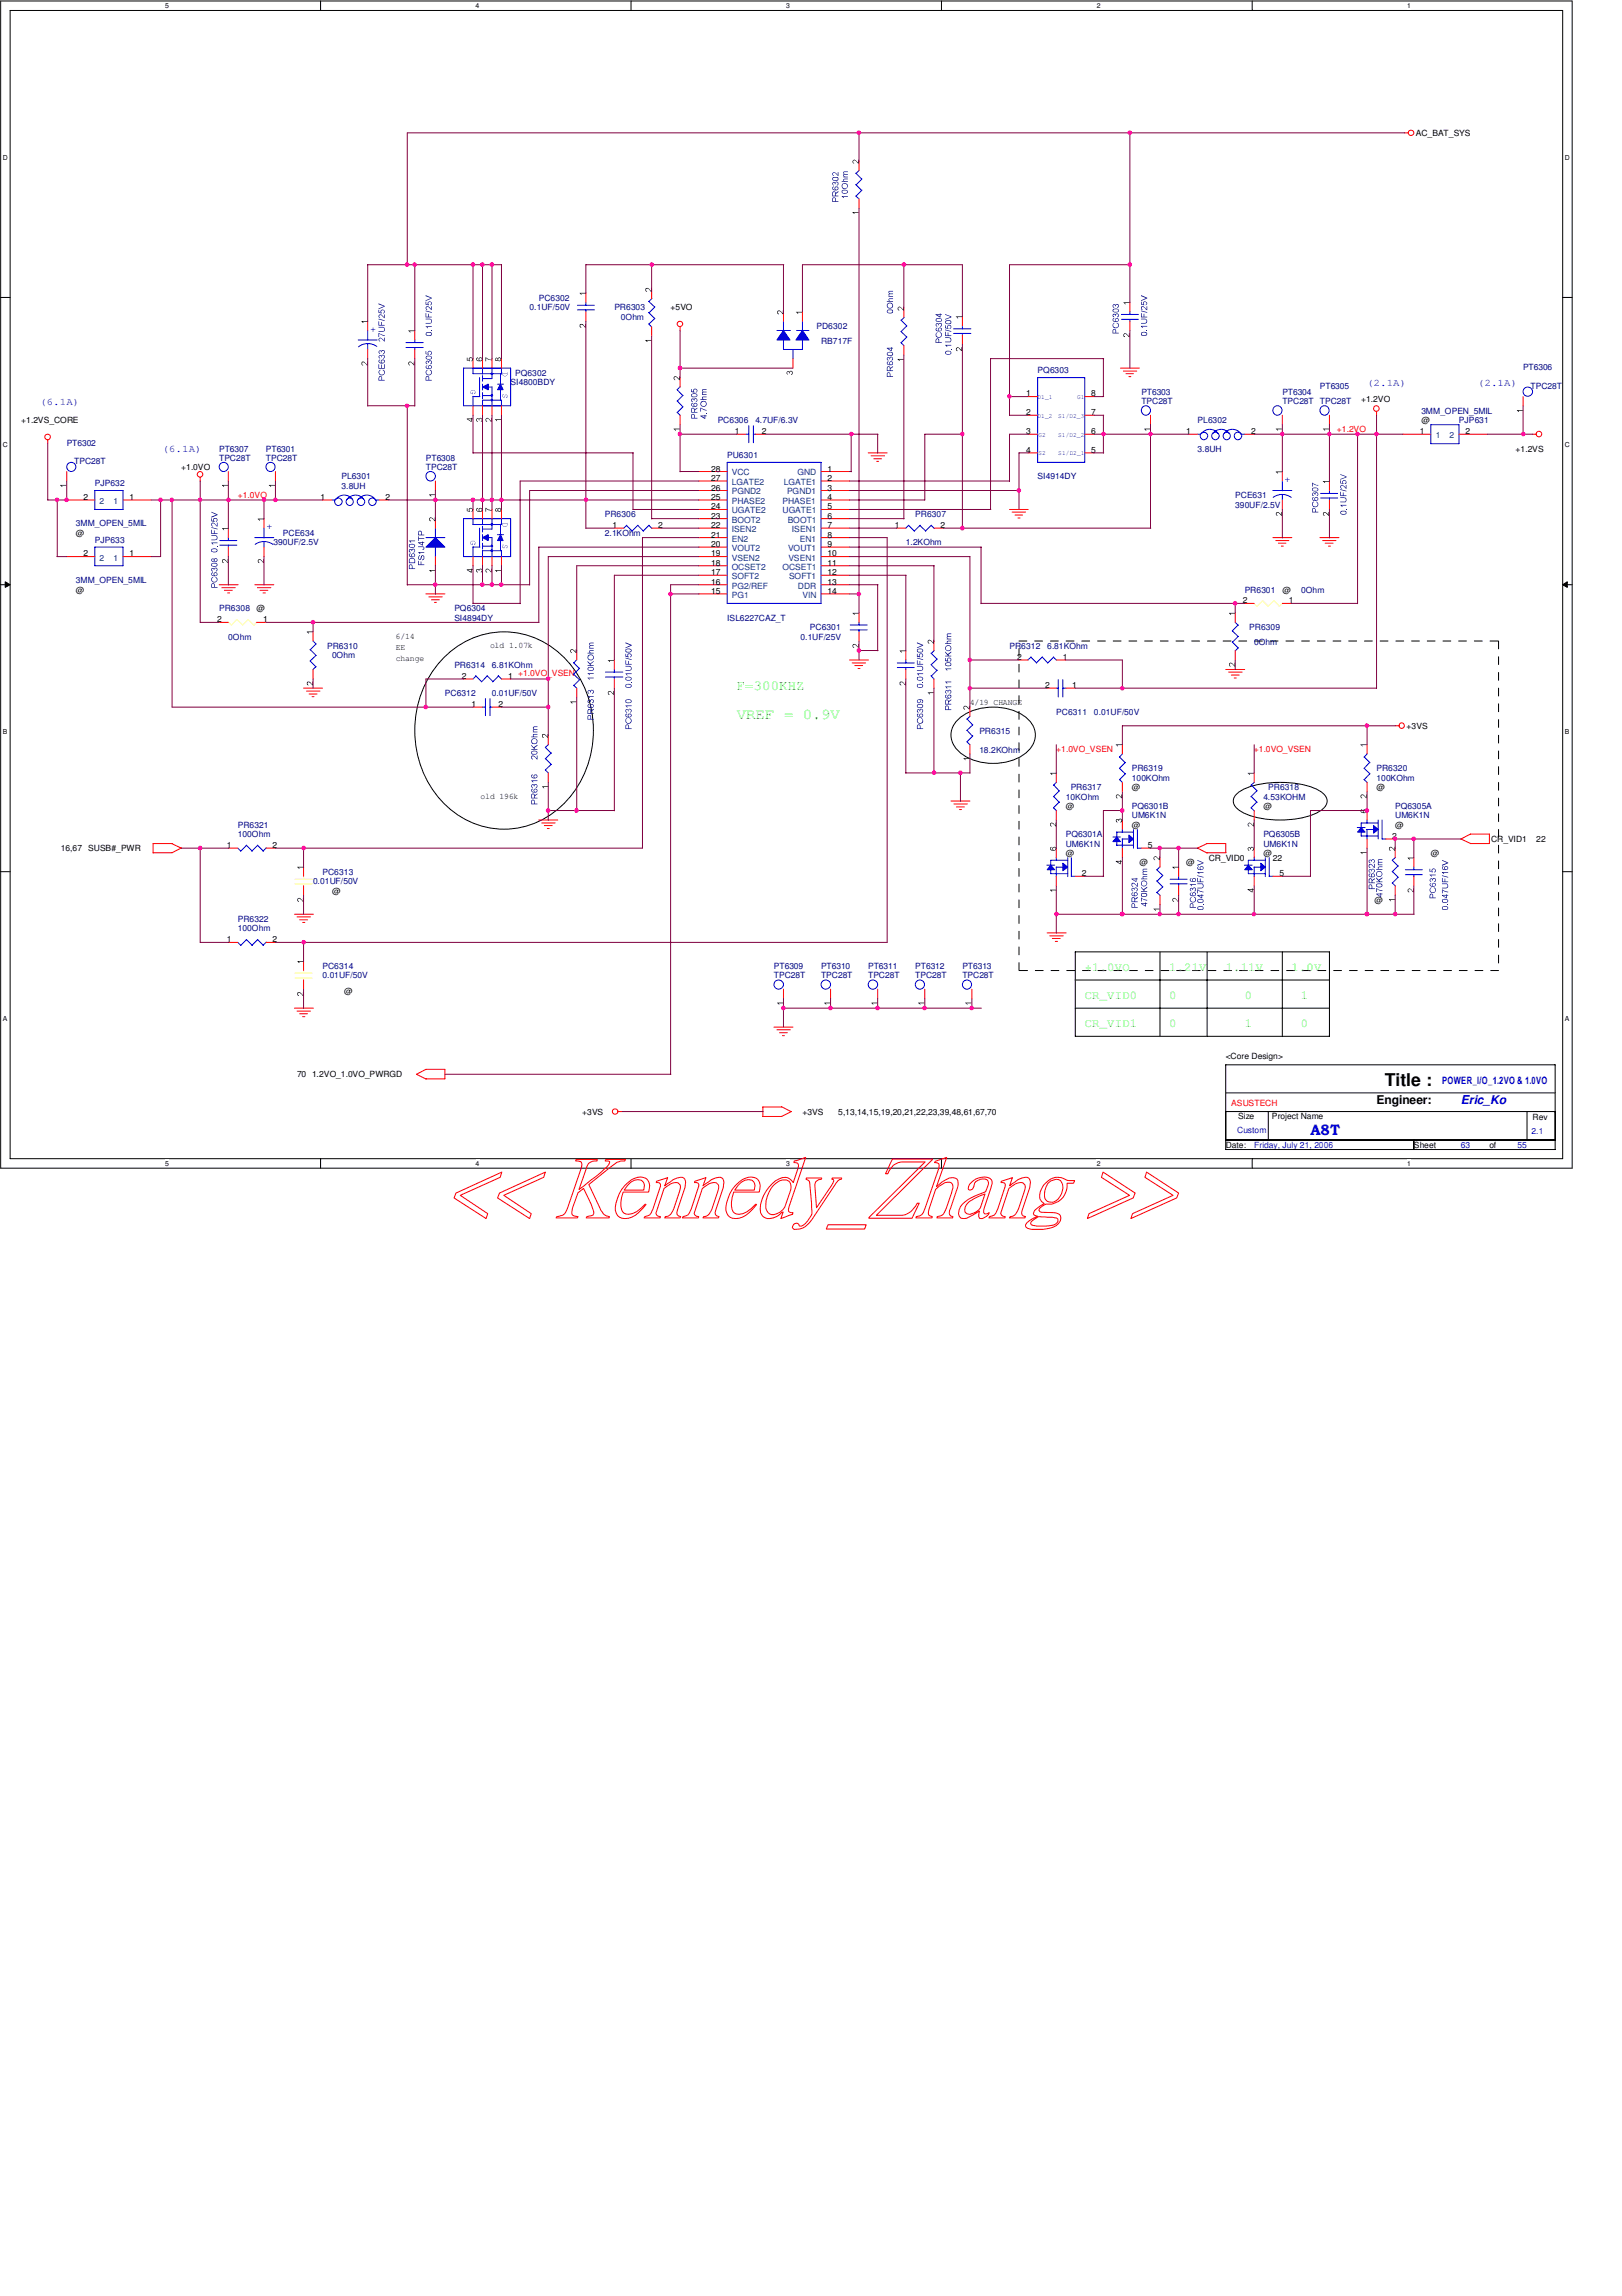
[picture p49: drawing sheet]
<svg xmlns="http://www.w3.org/2000/svg" width="210mm" height="297mm" viewBox="0 0 210 297" stroke-linecap="round" stroke-linejoin="round" font-family="sans-serif">
<defs><g id="words">
<text font-size="2.3" x="179.2" y="140.5">Title :</text>
<text font-size="1.9" fill="#0f0" x="95.3" y="93">VREF = 0.9V</text>
<text font-size="1.9" fill="#00f" x="169.6" y="146.9">A8T</text>
<text font-size="1.8" fill="#0f0" x="95.3" y="89.3">F=300KHZ</text>
<g font-size="1.6" fill="#0f0">
<text x="140.4" y="125.6">+1.0VO</text>
<text x="151.3" y="125.6">1.21V</text>
<text x="158.6" y="125.6">1.11V</text>
<text x="167.1" y="125.6">1.0V</text>
<text x="140.4" y="129.2">CR_VID0</text>
<text x="151.3" y="129.2">0</text>
<text x="161.1" y="129.2">0</text>
<text x="168.4" y="129.2">1</text>
<text x="140.4" y="132.9">CR_VID1</text>
<text x="151.3" y="132.9">0</text>
<text x="161.1" y="132.9">1</text>
<text x="168.4" y="132.9">0</text>
</g>
<text font-size="1.6" x="178.1" y="142.9">Engineer:</text>
<text font-size="1.6" fill="#00f" x="189.1" y="142.8">Eric_Ko</text>
<g font-size="1.3" fill="#00f">
<text x="5.2" y="52.4">(6.1A)</text>
<text x="176.9" y="49.9">(2.1A)</text>
<text x="191.3" y="49.9">(2.1A)</text>
<text x="21" y="58.5">(6.1A)</text>
<text x="186.6" y="140.2">POWER_I/O_1.2VO &amp; 1.0VO</text>
</g>
<g font-size="1.1">
<text x="183.2" y="17.6">AC_BAT_SYS</text>
<text x="86.8" y="40.1">+5VO</text>
<text x="132.8" y="51.3">1</text>
<text x="132.8" y="53.7">2</text>
<text x="141.2" y="53.7">7</text>
<text x="141.2" y="51.3">8</text>
<text x="176.1" y="52.1">+1.2VO</text>
<text x="2.8" y="54.7">+1.2VS_CORE</text>
<text x="95.1" y="56.1">1</text>
<text x="98.6" y="56.1">2</text>
<text x="132.8" y="56.1">3</text>
<text x="132.8" y="58.6">4</text>
<text x="141.2" y="58.6">5</text>
<text x="141.2" y="56.1">6</text>
<text x="153.5" y="56.1">1</text>
<text x="161.9" y="56.1">2</text>
<text x="183.7" y="56.1">1</text>
<text x="183.9" y="54.7">@</text>
<text x="189.7" y="56.1">2</text>
<text x="196.1" y="58.4">+1.2VS</text>
<text x="10.8" y="64.6">2</text>
<text x="16.8" y="64.6">1</text>
<text x="23.5" y="60.8">+1.0VO</text>
<text x="41.5" y="64.6">1</text>
<text x="49.9" y="64.6">2</text>
<text x="92" y="61">28</text>
<text x="92" y="62.2">27</text>
<text x="92" y="63.5">26</text>
<text x="92" y="64.6">25</text>
<text x="92" y="65.9">24</text>
<text x="107.1" y="61">1</text>
<text x="107.1" y="62.2">2</text>
<text x="107.1" y="63.5">3</text>
<text x="107.1" y="64.6">4</text>
<text x="107.1" y="65.9">5</text>
<text x="9.8" y="69.3">@</text>
<text x="10.8" y="72">2</text>
<text x="16.8" y="72">1</text>
<text x="79.2" y="68.3">1</text>
<text x="85.2" y="68.3">2</text>
<text x="92" y="67.1">23</text>
<text x="92" y="68.3">22</text>
<text x="92" y="69.6">21</text>
<text x="92" y="70.7">20</text>
<text x="92" y="72">19</text>
<text x="107.1" y="67.1">6</text>
<text x="107.1" y="68.3">7</text>
<text x="107.1" y="69.6">8</text>
<text x="107.1" y="70.7">9</text>
<text x="107.1" y="72">10</text>
<text x="115.8" y="68.3">1</text>
<text x="121.7" y="68.3">2</text>
<text x="9.8" y="76.7">@</text>
<text x="92" y="73.2">18</text>
<text x="92" y="74.4">17</text>
<text x="92" y="75.6">16</text>
<text x="92" y="76.8">15</text>
<text x="107.1" y="73.2">11</text>
<text x="107.1" y="74.4">12</text>
<text x="107.1" y="75.6">13</text>
<text x="107.1" y="76.8">14</text>
<text x="165.9" y="76.7">@</text>
<text x="28.1" y="80.5">2</text>
<text x="33.2" y="79.1">@</text>
<text x="34" y="80.5">1</text>
<text x="51.2" y="82.6">6/14</text>
<text x="63.4" y="83.9">old 1.07k</text>
<text x="160.8" y="78.1">2</text>
<text x="166.8" y="78.1">1</text>
<text x="51.2" y="84.1">EE</text>
<text x="51.2" y="85.6">change</text>
<text x="59.8" y="87.8">2</text>
<text x="65.7" y="87.8">1</text>
<text x="131.6" y="85.3">2</text>
<text x="135.3" y="89">2</text>
<text x="137.5" y="85.3">1</text>
<text x="138.8" y="89">1</text>
<text x="61" y="91.4">1</text>
<text x="64.5" y="91.4">2</text>
<text x="125.5" y="91.2">4/19 CHANGE</text>
<text x="182" y="94.3">+3VS</text>
<text x="62.2" y="103.3">old 196k</text>
<text x="137.9" y="104.6">@</text>
<text x="146.5" y="102.2">@</text>
<text x="146.5" y="107.1">@</text>
<text x="163.5" y="104.6">@</text>
<text x="178.1" y="102.2">@</text>
<text x="180.6" y="107.1">@</text>
<text x="7.9" y="110.2">16,67</text>
<text x="11.4" y="110.2">SUSB#_PWR</text>
<text x="29.3" y="109.7">1</text>
<text x="35.3" y="109.7">2</text>
<text x="137.9" y="110.7">@</text>
<text x="140" y="113.4">2</text>
<text x="147.4" y="112">@</text>
<text x="148.5" y="109.7">5</text>
<text x="153.5" y="112">@</text>
<text x="156.4" y="111.3">CR_VID0</text>
<text x="163.5" y="110.7">@</text>
<text x="164.7" y="111.3">22</text>
<text x="165.6" y="113.4">5</text>
<text x="180.2" y="108.5">2</text>
<text x="185.2" y="110.7">@</text>
<text x="193" y="108.9">CR_VID1</text>
<text x="198.8" y="108.9">22</text>
<text x="43" y="115.6">@</text>
<text x="177.9" y="116.8">@</text>
<text x="29.3" y="121.9">1</text>
<text x="35.3" y="121.9">2</text>
<text x="44.5" y="128.7">@</text>
<text x="158.6" y="136.9">&lt;Core Design&gt;</text>
<text x="38.4" y="139.4">70</text>
<text x="40.4" y="139.4">1.2VO_1.0VO_PWRGD</text>
<text x="75.4" y="144.2">+3VS</text>
<text x="103.8" y="144.2">+3VS</text>
<text x="108.5" y="144.2">5,13,14,15,19,20,21,22,23,39,48,61,67,70</text>
<text x="158.6" y="148.5">Date:</text>
<text x="160.2" y="144.8">Size</text>
<text x="164.6" y="144.8">Project Name</text>
<text x="183" y="148.5">Sheet</text>
<text x="192.7" y="148.5">of</text>
<text x="198.3" y="144.9">Rev</text>
</g>
<g font-size="1.1" fill="#000080">
<text x="68.5" y="40.1">0.1UF/50V</text>
<text x="69.7" y="38.9">PC6302</text>
<text x="79.5" y="40.1">PR6303</text>
<text x="80.3" y="41.4">0Ohm</text>
<text x="105.7" y="42.6">PD6302</text>
<text x="106.3" y="44.5">RB717F</text>
<text x="197.1" y="47.9">PT6306</text>
<text x="66.1" y="49.9">SI4800BDY</text>
<text x="66.7" y="48.6">PQ6302</text>
<text x="134.3" y="48.3">PQ6303</text>
<text x="147.7" y="51.1">PT6303</text>
<text x="147.7" y="52.3">TPC28T</text>
<text x="165.9" y="51.1">PT6304</text>
<text x="165.9" y="52.3">TPC28T</text>
<text x="170.8" y="50.3">PT6305</text>
<text x="170.8" y="52.3">TPC28T</text>
<text x="183.9" y="53.5">3MM_OPEN_5MIL</text>
<text x="198.1" y="50.3">TPC28T</text>
<text x="8.6" y="57.7">PT6302</text>
<text x="28.4" y="58.4">PT6307</text>
<text x="28.4" y="59.6">TPC28T</text>
<text x="34.4" y="58.4">PT6301</text>
<text x="34.4" y="59.6">TPC28T</text>
<text x="55.1" y="59.6">PT6308</text>
<text x="92.9" y="54.7">PC6306</text>
<text x="94.1" y="59.3">PU6301</text>
<text x="97.7" y="54.7">4.7UF/6.3V</text>
<text x="155" y="54.7">PL6302</text>
<text x="155" y="58.4">3.8UH</text>
<text x="188.8" y="54.7">PJP631</text>
<text x="9.6" y="60.1">TPC28T</text>
<text x="12.3" y="62.9">PJP632</text>
<text x="44.2" y="62">PL6301</text>
<text x="44.2" y="63.2">3.8UH</text>
<text x="55.1" y="60.8">TPC28T</text>
<text x="134.3" y="62">SI4914DY</text>
<text x="159.9" y="64.5">PCE631</text>
<text x="159.9" y="65.7">390UF/2.5V</text>
<text x="9.8" y="68.1">3MM_OPEN_5MIL</text>
<text x="12.3" y="70.2">PJP633</text>
<text x="35.4" y="70.6">390UF/2.5V</text>
<text x="36.6" y="69.3">PCE634</text>
<text x="78.3" y="66.9">PR6306</text>
<text x="78.3" y="69.3">2.1KOhm</text>
<text x="117.2" y="70.6">1.2KOhm</text>
<text x="118.4" y="66.9">PR6307</text>
<text x="9.8" y="75.4">3MM_OPEN_5MIL</text>
<text x="161.1" y="76.7">PR6301</text>
<text x="168.4" y="76.7">0Ohm</text>
<text x="28.4" y="79.1">PR6308</text>
<text x="29.5" y="82.8">0Ohm</text>
<text x="42.3" y="83.9">PR6310</text>
<text x="58.8" y="79.1">PQ6304</text>
<text x="58.8" y="80.3">SI4894DY</text>
<text x="94.1" y="80.3">ISL6227CAZ_T</text>
<text x="103.6" y="82.8">0.1UF/25V</text>
<text x="104.8" y="81.5">PC6301</text>
<text x="130.6" y="83.9">PR6312</text>
<text x="135.5" y="83.9">6.81KOhm</text>
<text x="161.7" y="81.5">PR6309</text>
<text x="162.3" y="83.5">0Ohm</text>
<text x="43" y="85.2">0Ohm</text>
<text x="58.8" y="86.4">PR6314</text>
<text x="63.7" y="86.4">6.81KOhm</text>
<text x="57.6" y="90">PC6312</text>
<text x="63.7" y="90">0.01UF/50V</text>
<text x="126.7" y="94.9">PR6315</text>
<text x="136.7" y="92.5">PC6311</text>
<text x="141.6" y="92.5">0.01UF/50V</text>
<text x="126.7" y="97.4">18.2KOhm</text>
<text x="146.5" y="99.8">PR6319</text>
<text x="146.5" y="101">100KOhm</text>
<text x="178.1" y="99.8">PR6320</text>
<text x="178.1" y="101">100KOhm</text>
<text x="30.8" y="107.1">PR6321</text>
<text x="137.9" y="103.5">10KOhm</text>
<text x="138.6" y="102.2">PR6317</text>
<text x="146.5" y="104.6">PQ6301B</text>
<text x="146.5" y="105.9">UM6K1N</text>
<text x="163.5" y="103.5">4.53KOHM</text>
<text x="164.1" y="102.2">PR6318</text>
<text x="180.6" y="104.6">PQ6305A</text>
<text x="180.6" y="105.9">UM6K1N</text>
<text x="30.8" y="108.3">100Ohm</text>
<text x="41.7" y="113.2">PC6313</text>
<text x="137.9" y="108.3">PQ6301A</text>
<text x="137.9" y="109.5">UM6K1N</text>
<text x="163.5" y="108.3">PQ6305B</text>
<text x="163.5" y="109.5">UM6K1N</text>
<text x="30.8" y="119.3">PR6322</text>
<text x="40.5" y="114.4">0.01UF/50V</text>
<text x="30.8" y="120.5">100Ohm</text>
<text x="41.7" y="125.4">PC6314</text>
<text x="100.2" y="125.4">PT6309</text>
<text x="106.3" y="125.4">PT6310</text>
<text x="112.4" y="125.4">PT6311</text>
<text x="118.4" y="125.4">PT6312</text>
<text x="124.5" y="125.4">PT6313</text>
<text x="41.7" y="126.6">0.01UF/50V</text>
<text x="100.2" y="126.6">TPC28T</text>
<text x="106.3" y="126.6">TPC28T</text>
<text x="112.4" y="126.6">TPC28T</text>
<text x="118.4" y="126.6">TPC28T</text>
<text x="124.5" y="126.6">TPC28T</text>
</g>
<g font-size="1.1" fill="#00f">
<text x="48" y="42.9">+</text>
<text x="166.3" y="62.4">+</text>
<text x="34.5" y="68.5">+</text>
<text x="160.1" y="146.6">Custom</text>
<text x="162.3" y="148.5">Friday, July 21, 2006</text>
<text x="189.1" y="148.5">63</text>
<text x="196.4" y="148.5">55</text>
<text x="198.2" y="146.7">2.1</text>
</g>
<g font-size="1.1" fill="#f00">
<text x="173" y="55.8">+1.2VO</text>
<text x="30.8" y="64.5">+1.0VO</text>
<text x="67.1" y="87.5">+1.0VO_VSEN</text>
<text x="136.7" y="97.2">+1.0VO_VSEN</text>
<text x="162.3" y="97.2">+1.0VO_VSEN</text>
<text x="159.3" y="143.1">ASUSTECH</text>
</g>
<g font-size="1.1" fill="#004080">
<text x="185.8" y="56.7">1</text>
<text x="187.6" y="56.7">2</text>
<text x="12.9" y="65.2">2</text>
<text x="14.7" y="65.2">1</text>
<text x="94.7" y="61.5">VCC</text>
<text x="94.7" y="62.7">LGATE2</text>
<text x="94.7" y="64">PGND2</text>
<text x="94.7" y="65.2">PHASE2</text>
<text x="101.3" y="65.2">PHASE1</text>
<text x="101.4" y="62.7">LGATE1</text>
<text x="101.9" y="64">PGND1</text>
<text x="103.2" y="61.5">GND</text>
<text x="94.7" y="66.4">UGATE2</text>
<text x="94.7" y="67.6">BOOT2</text>
<text x="94.7" y="68.8">ISEN2</text>
<text x="94.7" y="70.1">EN2</text>
<text x="94.7" y="71.3">VOUT2</text>
<text x="101.3" y="66.4">UGATE1</text>
<text x="101.9" y="67.6">BOOT1</text>
<text x="102" y="71.3">VOUT1</text>
<text x="102.5" y="68.8">ISEN1</text>
<text x="103.5" y="70.1">EN1</text>
<text x="12.9" y="72.5">2</text>
<text x="14.7" y="72.5">1</text>
<text x="94.7" y="72.5">VSEN2</text>
<text x="94.7" y="73.7">OCSET2</text>
<text x="94.7" y="74.9">SOFT2</text>
<text x="94.7" y="76.2">PG2/REF</text>
<text x="94.7" y="77.3">PG1</text>
<text x="101.3" y="73.7">OCSET1</text>
<text x="102" y="72.5">VSEN1</text>
<text x="102.1" y="74.9">SOFT1</text>
<text x="103.3" y="76.2">DDR</text>
<text x="103.8" y="77.3">VIN</text>
</g>
<g font-size=".9">
<text x="21.4" y="1">5</text>
<text x="61.6" y="1">4</text>
<text x="101.7" y="1">3</text>
<text x="141.9" y="1">2</text>
<text x="182.1" y="1">1</text>
<text x=".4" y="20.7">D</text>
<text x="202.5" y="20.7">D</text>
<text x=".4" y="57.8">C</text>
<text x="202.5" y="57.8">C</text>
<text x=".4" y="95">B</text>
<text x="202.5" y="95">B</text>
<text x=".4" y="132.1">A</text>
<text x="202.5" y="132.1">A</text>
<text x="21.4" y="150.8">5</text>
<text x="61.6" y="150.8">4</text>
<text x="101.7" y="150.8">3</text>
<text x="141.9" y="150.8">2</text>
<text x="182.1" y="150.8">1</text>
</g>
<g font-size=".8" fill="#00f">
<text x="134.3" y="51.6">D1_1</text>
<text x="139.4" y="51.6">G1</text>
<text x="134.3" y="54">D1_2</text>
<text x="134.4" y="56.5">G2</text>
<text x="134.4" y="58.9">S2</text>
<text x="136.9" y="58.9">S1/D2_1</text>
<text x="136.9" y="56.5">S1/D2_2</text>
<text x="136.9" y="54">S1/D2_3</text>
</g>
</g></defs>
<path d="M.1 .1h203.4v151h-203.4zM1.3 1.4h200.9v148.5h-200.9z" fill="none" stroke="#000" stroke-width=".13"/>
<g fill="#fff">
<path d="M21.4 .3h.5v.9h-.5z"/>
<path d="M21.4 150h.5v1h-.5z"/>
</g>
<path d="M41.5 .1v1.3M41.5 149.9v1.2" fill="none" stroke="#000" stroke-width=".13"/>
<g fill="#fff">
<path d="M61.6 .3h.5v.9h-.5z"/>
<path d="M61.6 150h.5v1h-.5z"/>
</g>
<path d="M81.7 .1v1.3M81.7 149.9v1.2" fill="none" stroke="#000" stroke-width=".13"/>
<g fill="#fff">
<path d="M101.7 .3h.5v.9h-.5z"/>
<path d="M101.7 150h.5v1h-.5z"/>
</g>
<path d="M121.8 .1v1.3M121.8 149.9v1.2" fill="none" stroke="#000" stroke-width=".13"/>
<g fill="#fff">
<path d="M141.9 .3h.5v.9h-.5z"/>
<path d="M141.9 150h.5v1h-.5z"/>
</g>
<path d="M162.1 .1v1.3M162.1 149.9v1.2" fill="none" stroke="#000" stroke-width=".13"/>
<g fill="#fff">
<path d="M182.1 .3h.5v.9h-.5z"/>
<path d="M182.1 150h.5v1h-.5z"/>
<path d="M.4 19.9h.6v1h-.6z"/>
<path d="M202.5 19.9h.7v1h-.7z"/>
<path d="M.4 57h.6v1h-.6z"/>
<path d="M202.5 57h.7v1h-.7z"/>
</g>
<path d="M.1 38.5h1.2M202.2 38.5h1.3" fill="none" stroke="#000" stroke-width=".13"/>
<g fill="#fff">
<path d="M.4 94.1h.6v1.1h-.6z"/>
<path d="M202.5 94.1h.6v1.1h-.6z"/>
</g>
<path d="M.1 75.6h1.2M.7 75.3l.6 .3-.6 .4zM202.2 75.6l.6-.3v.7zM202.2 75.6h1.3" fill="none" stroke="#000" stroke-width=".13"/>
<path d="M.7 75.3l.6 .3-.6 .4zM202.2 75.6l.6-.3v.7z" fill="#000"/>
<g fill="#fff">
<path d="M.4 131.3h.6v1h-.6z"/>
<path d="M202.5 131.3h.6v1h-.6z"/>
</g>
<g fill="none" stroke="#000" stroke-width=".13">
<path d="M57.1 85.5a10.9 10.9 0 0 1 17.1 1 13.6 13.6 0 0 1-2.8 18.8 10.8 10.8 0 0 1-15.2-2.8 13.8 13.8 0 0 1 .9-17zM123.8 93.3a7.1 7.1 0 0 1 7.5-1.3 3.6 3.6 0 0 1 2.7 3.1 3.7 3.7 0 0 1-2.7 3.2 7.4 7.4 0 0 1-6.9-.8 2.76 2.76 0 0 1-.6-4.2zM.1 112.8h1.2M160 102.8a7.4 7.4 0 0 1 4.6-1.5 11.5 11.5 0 0 1 6.3 1.1 1.33 1.33 0 0 1 .8 1.2 1.33 1.33 0 0 1-.8 1.3 11.8 11.8 0 0 1-8.3 .9 4.5 4.5 0 0 1-2.9-1.7l-.1-.5 .1-.4zM202.2 112.8h1.3M139.1 126.8h32.9M139.1 130.4h32.9M139.1 123.1h32.9v11h-32.9zM150.1 123.1v11M156.2 123.1v11M158.6 137.8h42.7v10.9h-42.7zM165.9 123.1v11"/>
<path d="M158.6 147.5h42.7M158.6 143.8h5.5v3.7M158.6 141.4h42.7M164.3 143.8h37M183 147.5v1.2M197.6 143.8v3.7"/>
</g>
<path d="M131.9 82.9h62M193.9 82.9v42.7M131.9 125.6v-42.7M193.9 125.6h-62" fill="none" stroke="#000" stroke-width=".13" stroke-dasharray="1 1 1 1 1 1 1 1"/>
<g fill="none" stroke="#f00" stroke-width=".13">
<path d="M181.7 17.2h.5M6.2 56.9v.5M88 42.3v.5M112.4 58.6h2.4M112.7 59h1.8M113.1 59.4h1M113.5 59.7h.2M145 47.6h2.4M145.4 48h1.7M145.7 48.3h1M146.1 48.7h.2M178.1 53.3v.5"/>
<path d="M198.3 56.2h.5M25.9 61.8v.5M28.4 75.6h2.4M28.7 76h1.7M29 76.4h1.1M29.5 76.7h.2M33 75.6h2.4M33.3 76h1.8M33.7 76.4h1M34 76.7h.3M55.1 76.8h2.5M55.5 77.2h1.7"/>
<path d="M55.8 77.6h1.1M56.2 77.9h.3M56.3 62.2v1.3M130.6 65.9h2.5M131 66.3h1.7M131.4 66.6h.9M131.7 67h.3M159.9 79.3v1.2M164.7 69.6h2.5M165.1 69.9h1.7M165.4 70.3h1M165.8 70.7h.3"/>
<path d="M170.8 69.6h2.5M171.2 69.9h1.7M171.5 70.3h1M171.9 70.7h.3M39.3 89h2.4M39.7 89.4h1.7M40 89.8h1M40.4 90.1h.2M109.9 85.4h2.5M110.3 85.8h1.7M110.6 86.1h1M111 86.5h.3"/>
<path d="M158.6 86.6h2.5M159 87h1.7M159.3 87.3h1.1M159.7 87.7h.3M159.9 84.2v1.2M180.6 93.9h.5M38.1 118.3h2.5M38.4 118.6h1.8M38.8 119h1M39.2 119.3h.3M69.7 106.1h2.5M70.1 106.5h1.7"/>
<path d="M70.4 106.8h1.1M70.8 107.2h.3M123.1 103.6h2.4M123.4 104h1.8M123.8 104.4h1M124.2 104.7h.2M38.1 130.4h2.5M38.4 130.8h1.8M38.8 131.1h1M39.2 131.5h.3M100.2 132.9h2.4M100.5 133.2h1.8"/>
<path d="M100.9 133.6h1M101.3 134h.2M135.5 120.7h2.5M135.8 121.1h1.8M136.2 121.4h1M136.6 121.8h.3M80 143.8h.5"/>
<circle cx="182.6" cy="17.2" r=".36"/>
<circle cx="6.2" cy="56.5" r=".36"/>
<circle cx="88" cy="41.9" r=".35"/>
<circle cx="178.1" cy="52.9" r=".37"/>
<circle cx="199.2" cy="56.2" r=".36"/>
<circle cx="25.9" cy="61.4" r=".36"/>
<circle cx="181.4" cy="93.9" r=".35"/>
<circle cx="79.6" cy="143.8" r=".36"/>
</g>
<g fill="none" stroke="#00f" stroke-width=".13">
<path d="M159.5 83.1l.7 .7-.3 .4M159.9 80.5l.3 .4M160.2 80.9l-.7 .7 .7 .7-.7 .8M180.2 112.7l.7 .8-.7 .8M180.2 114.2l.4 .4M180.6 110.9l-.4 .4 .7 .8M180.9 112l-.7 .8"/>
<circle cx="55.7" cy="61.6" r=".62"/>
</g>
<path d="M55.5 64h.8v.1h-.6l.1 .1zM159 79.3h.9v.1h-.7l.1 .1h-.1zM159.1 85.8a.52 .52 0 0 1 .7 .3v-.4h.1v.5l-.2-.1a.34 .34 0 0 0-.6-.2v.2l.2 .1-.2-.1z" fill="#000"/>
<g fill="#000080">
<path d="M177.2 112.5l.1-.1 .2 .1a.25 .25 0 0 1 .4 0 .25 .25 0 0 1-.2 .4v-.1a.17 .17 0 0 0 .2-.2 .17 .17 0 0 0-.3-.1 .17 .17 0 0 0-.1 .2 .15 .15 0 0 0-.1-.2 .15 .15 0 0 0-.2 .2 .15 .15 0 0 0 .1 .1v.1l-.1-.1z"/>
<path d="M177.2 111.8a.47 .47 0 0 1 .6 .3v-.3h.1v.5l-.1-.1-.3-.3a.17 .17 0 0 0-.3 .1 .17 .17 0 0 0 .1 .2v.1l-.1-.1z"/>
<path d="M177.2 111.3l.1-.1 .2 .1a.25 .25 0 0 1 .4 0 .25 .25 0 0 1-.2 .4v-.1a.17 .17 0 0 0 .2-.2 .17 .17 0 0 0-.3-.1 .17 .17 0 0 0-.1 .2 .15 .15 0 0 0-.2-.2 .15 .15 0 0 0-.1 .1 .15 .15 0 0 0 .1 .2v.1l-.1-.1z"/>
<path d="M178.1 114.9l.3 .2 .5 .1v.1l-.4-.1-.3-.2v.4h-.1z"/>
<path d="M178.1 113.5l.3 .3 .5-.3v.1l-.4 .3 .1 .1h.3v.1h-.8v-.1h.4l-.4-.3z"/>
<path d="M178.3 112.2l.6-.1v.1h-.4a.13 .13 0 0 0-.1 .1 .13 .13 0 0 0 .2 .1h.3v.1h-.8v-.1h.3z"/>
<path d="M178.4 111.2h.5v.1h-.5l.1 .2h.4v.1h-.4a.13 .13 0 0 0-.1 .1 .13 .13 0 0 0 .2 .1h.3v.1h-.6l.1-.1h-.1l.1-.3z"/>
<path d="M177.2 114.4l-.1 .6h.8v-.1h-.3l-.1-.4zM177.2 114.5l.3 .1v.3h-.3z"/>
<path d="M177.2 113.7h-.1v.6h.8v-.1h-.3v-.2l.3-.3v-.1l-.3 .3-.2-.3zM177.3 113.7l.2 .1v.4h-.3z"/>
<path d="M177.2 113.1h-.1a.25 .25 0 0 0 .2 .4h.4a.24 .24 0 0 0 .2-.3 .24 .24 0 0 0-.3-.2 .24 .24 0 0 0-.1 .4 .19 .19 0 0 1-.3-.1 .19 .19 0 0 1 .1-.2v-.1zM177.5 113.2a.18 .18 0 0 1 .3 0 .18 .18 0 0 1-.3 0z"/>
<path d="M178.1 115.6v.1l.5 .3h.1v-.3h.2l-.2-.2-.1 .1zM178.2 115.7h.4v.3z"/>
<path d="M178.1 114.4a.29 .29 0 0 0 0 .3 .29 .29 0 0 0 .4 .1l.3-.1a.27 .27 0 0 0 0-.3 .27 .27 0 0 0-.3-.1zM178.2 114.5a.34 .34 0 0 1 .3-.2 .34 .34 0 0 1 .3 .3l-.3 .1h-.3z"/>
<path d="M178.1 113.1a.4 .4 0 0 0 .8 0 .4 .4 0 0 0-.8 0zM178.2 113.1a.33 .33 0 0 1 .6 0 .33 .33 0 0 1-.6 0z"/>
</g>
<g fill="none" stroke="#f00" stroke-width=".13">
<path d="M75.8 37.9v1.2M84.3 37.4v1.3M75.8 40.3v1.3M84.3 42.3v1.2M165.9 61v1.2M165.9 64.7v1.2M28.4 80.5h1.1M33.2 80.5h1.2M135.5 89h1.2M136.7 100v1.2M137.9 89h1.2M145.2 96.4v1.1"/>
<path d="M136.7 104.9v1.2M145.2 101.2v1.2M180.6 109.7v1.3M180.6 114.6v1.2M119.7 128v1.2"/>
</g>
<g fill="#000">
<path d="M75 37.9h.8v.1h-.6l.1 .1h-.1zM83.6 37.3a.61 .61 0 0 1 .6 .3v-.3h.1v.5l-.1-.1a.37 .37 0 0 0-.6-.3l.1 .4-.2-.2zM75.1 42a.47 .47 0 0 1 .6 .2v-.3h.1v.5l-.2-.1a.39 .39 0 0 0-.5-.2l.1 .3-.2-.2zM83.5 44h.8v.1h-.6l.1 .1h-.1zM165.1 61h.8v.1h-.6l.1 .2h-.1zM165.2 66.3a.59 .59 0 0 1 .6 .3v-.3h.1v.5l-.1-.1a.44 .44 0 0 0-.6-.3v.1l.1 .3-.2-.3zM135.9 100h.8v.1h-.6l.1 .1h-.1zM144.4 96.3h.8v.1h-.6l.1 .2h-.1zM135.9 106.5a.52 .52 0 0 1 .7 .3v-.4h.1v.5l-.2-.1a.34 .34 0 0 0-.5-.2l.1 .3-.2-.1zM144.5 102.8a.59 .59 0 0 1 .6 .4v-.4h.1v.5l-.1-.1a.41 .41 0 0 0-.6-.3l.1 .4-.2-.1zM179.7 116.3h.9v.1h-.7l.1 .2h-.1zM179.9 109.6h.1l.5 .3v-.3h.1v.5l-.2-.1a.34 .34 0 0 0-.6-.3v.2l.2 .2-.2-.2z"/>
<path d="M118.8 129.7h.8v.1h-.6l.1 .2h-.1z"/>
</g>
<g fill="none" stroke="#00f" stroke-width=".13">
<path d="M74.7 39.5h2.2M75.8 39.1v.4M83.9 39l.8 .7M84.4 38.6l-.4 .4M84.8 39.7l-.8 .8M74.7 40.1h2.2M75.8 40.1v.2M83.9 41.9l.4 .4M83.9 40.4l.8 .8M84.8 41.2l-.8 .7M164.7 63.5h2.5M164.8 64.3a1.97 1.97 0 0 1 2.3 0"/>
<path d="M165.9 62.2v1.3M165.9 64v.7M136.7 89h.2M136.9 87.9v2.3M137.5 87.9v2.3M137.5 89h.5M144.9 97.9l.7 .8M145.2 97.5l-.3 .5M145.6 98.6l-.7 .8 .7 .7-.7 .8M136.4 104.5l.3 .4M136.4 103l.7 .8M136.4 101.6l.7 .7-.8 .8"/>
<path d="M136.7 101.2l-.4 .4M137.1 103.8l-.8 .7M144.9 100.8l.3 .4M178.4 106.1v2.4M178.9 106.1v2.4h.5"/>
<circle cx="119" cy="127.4" r=".59"/>
</g>
<path d="M29.5 80.5l.4 .4M31.4 80.9l-.8-.8-.7 .8M32.1 80.1l.8 .8M32.1 80.1l-.7 .8M33.2 80.5l-.3 .4" fill="none" stroke="#ffff80" stroke-width=".13"/>
<path d="M177.8 106.8l.6 .5-.6 .5z" fill="#00f"/>
<path d="M176.9 106.5h1.5M176.9 108.2h1.5M176.9 107.3h.9M176.9 106.1v.4M176.9 107.3v1.2M177.8 106.8l.6 .5-.6 .5z" fill="none" stroke="#00f" stroke-width=".13"/>
<path d="M176.1 107.1l.6 .6h-1z" fill="#00f"/>
<g fill="none" stroke="#00f" stroke-width=".13">
<path d="M46.4 44h2.4M47.6 44.4a1.98 1.98 0 0 1 1.2 .4M47.6 44.4a1.77 1.77 0 0 0-1.2 .5M47.6 42.8v1.2M47.6 44.4v.8M43 64.7h.3M45.6 64.6a1.32 1.32 0 0 0-2.1 0M47 64.6a1.32 1.32 0 0 0-2.1 0M48.5 64.6a1.32 1.32 0 0 0-2.1 0M48.6 64.7h.5M161.9 104.5l.4 .4M161.9 103l.8 .8"/>
<path d="M161.9 101.6l.8 .7M162.3 101.2l-.4 .4M162.6 103.8l-.7 .7M162.6 102.3l-.7 .8M175.6 107.1h1.1M176.1 107.1l.6 .6h-1zM176.1 107.7v.5h.8M176.9 106.5h-.8v.6"/>
<circle cx="43.8" cy="64.9" r=".49"/>
<circle cx="45.2" cy="64.9" r=".47"/>
<circle cx="46.7" cy="64.9" r=".48"/>
<circle cx="48.2" cy="64.9" r=".49"/>
<circle cx="100.8" cy="127.4" r=".61"/>
</g>
<path d="M41.7 64.7h1.3M49.1 64.7h1.1M162.3 100v1.2M39.3 112.2v1.2M39.3 114.6v1.2M162.3 104.9v1.2M176.9 104.9v1.2M176.9 108.5v1.2M179.3 108.5h1.3M101.4 128v1.2" fill="none" stroke="#f00" stroke-width=".13"/>
<g fill="#000">
<path d="M161.5 100h.8v.1h-.7l.2 .1h-.1zM38.5 112.1h.8v.1h-.6l.1 .2h-.1zM38.5 116.2a.5 .5 0 0 1 .7 .4v-.4h.1v.5l-.2-.1a.34 .34 0 0 0-.5-.2l.1 .3-.2-.2zM161.5 106.5a.5 .5 0 0 1 .7 .3v-.4h.1v.5l-.2-.1a.38 .38 0 0 0-.6-.2l.2 .3-.2-.1zM176.1 110.2h.8v.1h-.7l.2 .2h-.1zM100.6 129.7h.8v.1h-.6l.1 .2h-.1z"/>
<path d="M176.1 104.8a.37 .37 0 0 0 .4 .5 .37 .37 0 0 0 .3-.5 .24 .24 0 0 0-.3 0 .24 .24 0 0 0 0 .3 .22 .22 0 0 1-.3 0 .22 .22 0 0 1 0-.3l.1-.1zM176.4 105a.2 .2 0 0 1 .4 0 .2 .2 0 0 1-.4 0z"/>
</g>
<path d="M38.2 113.7h2.2M38.2 114.3h2.2M39.3 113.4v.3M39.3 114.3v.3" fill="none" stroke="#ffff80" stroke-width=".13"/>
<g fill="#000080">
<path d="M49.1 47.9l.1-.1a.39 .39 0 0 0 0 .6 .31 .31 0 0 0 .5 0 .31 .31 0 0 0-.2-.5v-.1a.39 .39 0 0 1 .2 .6 .39 .39 0 0 1-.6 .1 .39 .39 0 0 1 0-.6z"/>
<path d="M49 47.1h.1v.5h.2v-.4h.1v.4h.3v-.5h.1v.6h-.8z"/>
<path d="M49.1 46l.2-.1 .1 .2a.24 .24 0 0 1 .4-.1 .24 .24 0 0 1-.2 .4v-.1a.18 .18 0 0 0 .1-.2 .18 .18 0 0 0-.2-.1 .18 .18 0 0 0-.1 .2h-.1a.15 .15 0 0 0-.1-.2 .15 .15 0 0 0-.2 .1 .15 .15 0 0 0 .2 .2v.1l-.2-.2z"/>
<path d="M49.1 45.3h.2l.1 .1a.26 .26 0 0 1 .4 0 .26 .26 0 0 1-.2 .4v-.1a.17 .17 0 0 0 .1-.2 .17 .17 0 0 0-.2-.1l-.2 .2a.13 .13 0 0 0-.1-.2 .13 .13 0 0 0-.1 .1 .13 .13 0 0 0 0 .2l.1 .1a.25 .25 0 0 1-.2-.2 .25 .25 0 0 1 .1-.3z"/>
<path d="M49.1 43.8a.5 .5 0 0 1 .6 .3v-.4h.1v.5l-.1-.1a.44 .44 0 0 0-.6-.3v.1l.1 .3-.2-.2z"/>
<path d="M49 43.1l.8 .3v.1l-.7-.3v.4h-.1z"/>
<path d="M49 42.3h.4a.32 .32 0 0 1 .4 .3 .32 .32 0 0 1-.4 .3h-.4v-.1h.5a.24 .24 0 0 0 .2-.2 .24 .24 0 0 0-.3-.2h-.4z"/>
<path d="M49 41.6h.1v.4h.2v-.3h.1v.3h.4v.1h-.8z"/>
<path d="M49 41.2l.8 .2v.1l-.8-.2z"/>
<path d="M49.1 40.7a.59 .59 0 0 1 .6 .4v-.4h.1v.5l-.1-.1a.4 .4 0 0 0-.6-.3l.1 .4-.2-.3z"/>
<path d="M49 40.1h.1v.3l.2 .1a.25 .25 0 0 1 .1-.4 .25 .25 0 0 1 .3 .1 .25 .25 0 0 1-.1 .4v-.1a.18 .18 0 0 0 0-.3 .18 .18 0 0 0-.3 0 .18 .18 0 0 0 .1 .3v.1l-.4-.1z"/>
<path d="M49 39.2l.8 .4v.1l-.8 .3v-.1l.7-.3-.7-.2z"/>
<path d="M49.1 48.7l-.1 .2v.3h.8v-.1h-.4v-.4zM49.1 48.8h.3v.3h-.3z"/>
<path d="M49.1 46.6h-.1a.37 .37 0 0 0 .4 .5 .37 .37 0 0 0 .3-.5 .25 .25 0 0 0-.4 0 .25 .25 0 0 0 .1 .3 .21 .21 0 0 1-.3 0 .21 .21 0 0 1 .1-.3v-.1zM49.4 46.8a.16 .16 0 0 1 .3 0 .16 .16 0 0 1-.3 0z"/>
</g>
<path d="M47.6 41.6v1.2M47.6 45.2v1.2M40.5 81.7v1.2M40.5 86.6v1.2" fill="none" stroke="#f00" stroke-width=".13"/>
<path d="M46.8 41.5h.8v.1h-.7l.2 .2h-.2zM46.8 46.8a.61 .61 0 0 1 .7 .4v-.4h.1v.5l-.2-.1a.34 .34 0 0 0-.5-.2v.2l.1 .1-.2-.2zM39.7 81.7h.8v.1h-.6l.1 .2h-.1zM39.8 88.2a.61 .61 0 0 1 .6 .4v-.4h.1v.5l-.2-.1a.38 .38 0 0 0-.5-.3l.1 .4-.2-.2z" fill="#000"/>
<path d="M170.9 63.8h2.2M170.9 64.4h2.2M172 63.5v.3M172 64.4v.3M40.1 84l.8 .8-.8 .7 .8 .8M40.5 82.9l.4 .4-.8 .8M40.9 86.2l-.4 .4" fill="none" stroke="#00f" stroke-width=".13"/>
<g fill="#000080">
<path d="M169.9 64.9l.2 .1a.29 .29 0 0 0-.1 .4 .29 .29 0 0 0 .4 0 .29 .29 0 0 0-.1-.4v-.1a.4 .4 0 0 1 .2 .6 .4 .4 0 0 1-.6 0 .4 .4 0 0 1 0-.6z"/>
<path d="M169.9 63.8l.1-.1 .2 .1a.22 .22 0 0 1 .3-.1 .22 .22 0 0 1 .1 .3l-.2 .2v-.1a.18 .18 0 0 0 .1-.2 .18 .18 0 0 0-.2-.1l-.1 .2h-.1a.13 .13 0 0 0-.1-.2 .13 .13 0 0 0-.1 .2l.1 .2a.24 .24 0 0 1-.2-.2 .24 .24 0 0 1 .1-.2z"/>
<path d="M169.8 62.4l.5 .3h.3v.1h-.4l-.3-.3v.4h-.1z"/>
<path d="M174.2 65.8h.1v.2h-.1z"/>
<path d="M173.4 65.3h.8v.1h-.6l.1 .1v.1z"/>
<path d="M173.4 64.3h.5a.32 .32 0 0 1 .3 .4 .32 .32 0 0 1-.3 .3h-.5v-.1h.5a.23 .23 0 0 0 .3-.2 .23 .23 0 0 0-.2-.2l-.6-.1z"/>
<path d="M173.4 63.6h.1v.5h.3v-.4h.1v.4h.3v.1h-.8z"/>
<path d="M173.4 63.3l.8 .2v.1l-.8-.2z"/>
<path d="M173.5 62.8a.59 .59 0 0 1 .7 .3v-.4v.5h-.1a.44 .44 0 0 0-.5-.3l-.1 .1 .2 .2-.2-.1z"/>
<path d="M173.4 62.1h.1v.4h.2a.28 .28 0 0 1 .1-.4 .28 .28 0 0 1 .4 .1 .28 .28 0 0 1-.1 .4h-.1v-.1a.17 .17 0 0 0 .2-.2 .17 .17 0 0 0-.2-.1 .24 .24 0 0 0-.2 .2 .24 .24 0 0 0 .1 .2l-.5-.1z"/>
<path d="M173.4 61.3l.8 .3v.2l-.8 .3v-.1l.8-.3-.8-.3z"/>
<path d="M169.8 65.8v.5h.8v-.1h-.3v-.2a.24 .24 0 0 0-.2-.3 .24 .24 0 0 0-.3 .1zM169.9 65.8h.2l.1 .4h-.3z"/>
<path d="M169.8 64.4v.1a.4 .4 0 0 0 .4 .3 .4 .4 0 0 0 .4-.3 .25 .25 0 0 0-.4-.2 .25 .25 0 0 0 0 .4h-.1a.17 .17 0 0 1-.2-.1 .17 .17 0 0 1 .1-.2v-.1zM170.2 64.6a.17 .17 0 0 1 .3 0 .17 .17 0 0 1-.3 0z"/>
<path d="M169.9 63.1a.28 .28 0 0 0-.1 .4 .28 .28 0 0 0 .4 .1h.2a.27 .27 0 0 0 .2-.4 .27 .27 0 0 0-.4-.1zM169.9 63.2h.5l.1 .1a.38 .38 0 0 1-.6 0z"/>
<path d="M173.5 66.2a.29 .29 0 0 0 0 .3 .29 .29 0 0 0 .4 .1l.3-.1a.32 .32 0 0 0-.1-.4 .32 .32 0 0 0-.4 0zM173.6 66.2a.34 .34 0 0 1 .3-.1 .34 .34 0 0 1 .3 .3 .34 .34 0 0 1-.4 .1 .34 .34 0 0 1-.2-.3z"/>
</g>
<path d="M153.8 56.2h1.2M161.1 56.2h1.2M172 62.2v1.3M172 64.7v1.2" fill="none" stroke="#f00" stroke-width=".13"/>
<path d="M171.2 62.2h.8v.1h-.6l.1 .2h-.1zM171.3 66.3a.59 .59 0 0 1 .6 .3v-.3h.1v.5l-.1-.1a.44 .44 0 0 0-.6-.3v.1l.1 .3-.2-.3z" fill="#000"/>
<g fill="none" stroke="#00f" stroke-width=".13">
<path d="M155 56.2h.4M157.6 56a1.32 1.32 0 0 0-2.1 .1M159 56a1.32 1.32 0 0 0-2.1 .1M160.5 56a1.32 1.32 0 0 0-2.1 .1M160.6 56.2h.5M120.5 84.5l.7 .8M120.5 87.4l.4 .4M120.5 86l.7 .7M120.9 84.2l-.4 .3M121.3 85.3l-.8 .7M121.3 86.7l-.8 .8"/>
<circle cx="155.8" cy="56.4" r=".49"/>
<circle cx="157.3" cy="56.4" r=".49"/>
<circle cx="158.7" cy="56.4" r=".47"/>
<circle cx="160.2" cy="56.4" r=".49"/>
</g>
<g fill="#000080">
<path d="M122.4 89.3h.2l.1 .1a.24 .24 0 0 1 .4 0 .24 .24 0 0 1-.2 .3 .17 .17 0 0 0 .1-.3 .17 .17 0 0 0-.2-.1 .17 .17 0 0 0-.1 .3h-.1a.15 .15 0 0 0-.1-.2 .15 .15 0 0 0-.1 .1 .15 .15 0 0 0 .1 .2l-.2-.1z"/>
<path d="M122.3 88.8h.8v.1h-.6l.1 .1-.1 .1z"/>
<path d="M122.3 88.2h.8v.1h-.6l.1 .1h-.1z"/>
<path d="M122.3 86.5h.8v.1h-.6l.1 .1h-.1z"/>
<path d="M122.3 85.1h.1v.3l.2 .1a.27 .27 0 0 1 .1-.4 .27 .27 0 0 1 .4 .2 .27 .27 0 0 1-.2 .3v-.1a.18 .18 0 0 0 .1-.2 .18 .18 0 0 0-.2-.1l-.2 .1 .1 .3-.4-.1z"/>
<path d="M122.3 84.3l.3 .3 .5-.3v.1l-.4 .3 .1 .1h.3v.1h-.8v-.1h.4l-.4-.4z"/>
<path d="M122.6 82.9h.5v.1h-.4a.14 .14 0 0 0-.1 .2 .14 .14 0 0 0 .2 0h.3v.1h-.8v-.1h.3l-.1-.1z"/>
<path d="M122.6 82h.5h-.4a.13 .13 0 0 0-.1 .2 .13 .13 0 0 0 .2 .1h.3v.1h-.4a.11 .11 0 0 0-.1 .1 .11 .11 0 0 0 .1 .1h.4v.1h-.6v-.1h.1a.18 .18 0 0 1-.1-.1 .18 .18 0 0 1 .1-.2l-.1-.2z"/>
<path d="M122.3 91.4v.5h.8v-.1h-.3v-.2a.24 .24 0 0 0-.2-.3 .24 .24 0 0 0-.3 .1zM122.4 91.4h.2l.1 .4h-.3z"/>
<path d="M122.4 90.5l-.1 .2v.4h.8h-.3v-.3l.3-.2v-.1l-.3 .2-.1-.1zM122.4 90.6a.15 .15 0 0 1 .2 0 .15 .15 0 0 1 .1 .2v.3h-.3z"/>
<path d="M122.4 89.9l-.1 .1a.37 .37 0 0 0 .4 .4 .37 .37 0 0 0 .3-.5 .24 .24 0 0 0-.3 0 .24 .24 0 0 0 0 .4h-.1a.17 .17 0 0 1-.2-.1 .17 .17 0 0 1 .1-.2v-.1zM122.7 90.1a.17 .17 0 0 1 .3 0 .17 .17 0 0 1-.3 0z"/>
<path d="M122.4 85.8a.28 .28 0 0 0 0 .3 .28 .28 0 0 0 .3 .1l.4-.1a.4 .4 0 0 0-.3-.4 .4 .4 0 0 0-.4 .1zM122.5 85.8h.2l.3 .1a.32 .32 0 0 1-.3 .3 .32 .32 0 0 1-.3-.3z"/>
<path d="M122.3 83.9a.4 .4 0 0 0 .8 0 .4 .4 0 0 0-.8 0zM122.4 83.9a.31 .31 0 0 1 .6 0 .31 .31 0 0 1-.6 0z"/>
</g>
<path d="M120.9 82.9v1.3M120.9 87.8v1.2" fill="none" stroke="#f00" stroke-width=".13"/>
<path d="M120.1 89.6h.8v.1h-.7l.2 .1h-.1zM120.1 82.8a.5 .5 0 0 1 .7 .4v-.4h.1v.5l-.2-.1a.34 .34 0 0 0-.6-.2l.2 .3-.2-.2z" fill="#000"/>
<path d="M87.6 53.3l.4 .4M87.6 51.9l.7 .7M88 50l-.4 .4 .7 .8M88.4 51.1l-.8 .8M88.4 52.6l-.8 .8" fill="none" stroke="#00f" stroke-width=".13"/>
<g fill="#000080">
<path d="M89.5 51.6h.3a.24 .24 0 0 1 .4 .1 .24 .24 0 0 1-.2 .3v-.1a.17 .17 0 0 0 .2-.2 .17 .17 0 0 0-.3-.1v.2h-.1a.13 .13 0 0 0-.2-.1 .13 .13 0 0 0 0 .2l.1 .1-.2-.1z"/>
<path d="M89.5 50.3v.3l.2 .1a.26 .26 0 0 1 .2-.4 .26 .26 0 0 1 .3 .2 .26 .26 0 0 1-.2 .3v-.1a.18 .18 0 0 0 .1-.3 .18 .18 0 0 0-.3 0 .18 .18 0 0 0 .1 .3v.1l-.4-.1z"/>
<path d="M91.4 53.4h.1v.2h-.1z"/>
<path d="M90.6 52.7l.8 .3v.1l-.7-.3v.5h-.1z"/>
<path d="M90.9 51.3h.5v.1h-.4l-.1 .1 .1 .1h.4v.1h-.8v-.1h.3l-.1-.1z"/>
<path d="M90.9 50.4l.5-.1v.1h-.4a.13 .13 0 0 0-.1 .2 .13 .13 0 0 0 .2 .1h.3v.1h-.3a.14 .14 0 0 0-.2 .1 .14 .14 0 0 0 .2 .1h.3v.1h-.6l.1-.1a.16 .16 0 0 1-.1-.2 .16 .16 0 0 1 .2-.1l-.2-.2z"/>
<path d="M89.5 53.6v.5h.8h-.4l-.1-.5zM89.6 53.6l.2 .1v.4h-.3z"/>
<path d="M89.5 52.8v.1v.5h.8v-.1h-.4v-.2l.4-.4-.4 .3-.1-.2zM89.6 52.9a.18 .18 0 0 1 .2 0 .18 .18 0 0 1 0 .2v.2h-.3z"/>
<path d="M89.5 52.2v.1a.41 .41 0 0 0 .3 .4 .41 .41 0 0 0 .5-.3 .25 .25 0 0 0-.4-.3 .25 .25 0 0 0-.1 .4 .19 .19 0 0 1-.2 0 .19 .19 0 0 1 .1-.3v-.1zM89.8 52.4a.2 .2 0 0 1 .4 0 .2 .2 0 0 1-.4 0z"/>
<path d="M89.5 51a.29 .29 0 0 0 0 .3 .29 .29 0 0 0 .3 .1l.4-.1a.32 .32 0 0 0-.1-.4 .32 .32 0 0 0-.4 0zM89.6 51h.5l.1 .1a.38 .38 0 0 1-.7 0z"/>
<path d="M90.6 53.8l.6 .4h.1v-.4h.1l-.1-.1-.1 .1zM90.8 53.8h.4v.3z"/>
<path d="M90.6 52.2a.4 .4 0 0 0 .8 0 .4 .4 0 0 0-.8 0zM90.7 52.3a.35 .35 0 0 1 .7 0 .35 .35 0 0 1-.7 0z"/>
</g>
<path d="M88 48.9v1.2M88 53.7v1.2M161.1 78.1h1.2M165.9 78.1h1.2" fill="none" stroke="#f00" stroke-width=".13"/>
<path d="M87.2 55.5h.8h-.6l.1 .2h-.1zM87.2 48.7a.59 .59 0 0 1 .7 .4v-.4h.1v.5l-.2-.1a.44 .44 0 0 0-.5-.3l-.1 .1 .2 .3-.2-.3z" fill="#000"/>
<path d="M163.4 77.7l.7 .7M163.4 77.7l-.8 .7-.3-.3M164.8 77.7l.8 .7 .3-.3M164.8 77.7l-.7 .7" fill="none" stroke="#ffff80" stroke-width=".13"/>
<path d="M123.4 42.5h2.2M123.4 43.1h2.2M124.5 42.2v.3M124.5 43.1v.3" fill="none" stroke="#00f" stroke-width=".13"/>
<g fill="#000080">
<path d="M121.2 43.1l.1-.1a.39 .39 0 0 0 0 .5 .31 .31 0 0 0 .4 0 .31 .31 0 0 0-.1-.4v-.1a.38 .38 0 0 1 .2 .5 .38 .38 0 0 1-.5 .1 .38 .38 0 0 1-.1-.5z"/>
<path d="M121.1 41.9l.3-.1 .1 .1a.26 .26 0 0 1 .4 0 .26 .26 0 0 1-.2 .4v-.1a.17 .17 0 0 0 .1-.3 .17 .17 0 0 0-.3 0v.2h-.1a.13 .13 0 0 0-.1-.2 .13 .13 0 0 0-.1 .1 .13 .13 0 0 0 0 .2l.1 .1-.2-.2z"/>
<path d="M123 45.1h.1v.2h-.1z"/>
<path d="M122.3 44.6h.8v.1h-.6l.1 .1-.1 .1z"/>
<path d="M122.3 43.6h.5a.32 .32 0 0 1 .3 .4 .32 .32 0 0 1-.3 .3h-.5v-.1h.5a.23 .23 0 0 0 .3-.2 .23 .23 0 0 0-.2-.2l-.6-.1z"/>
<path d="M122.3 42.9h.1v.5h.2v-.4h.1v.4h.4v.1h-.8z"/>
<path d="M122.3 42.6l.8 .2v.1l-.8-.2z"/>
<path d="M122.3 42.1h.1v.3l.2 .1a.27 .27 0 0 1 .1-.4 .27 .27 0 0 1 .3 .1 .27 .27 0 0 1-.1 .3 .18 .18 0 0 0 .1-.3 .18 .18 0 0 0-.2-.1l-.2 .2 .1 .2h-.4z"/>
<path d="M122.3 40.6l.8 .3v.2l-.8 .3v-.1l.7-.3-.7-.3z"/>
<path d="M121.1 43.9v.5h.8v-.1h-.4v-.3l-.1-.2zM121.2 44l.2-.1 .1 .4h-.3z"/>
<path d="M121.2 42.5h-.1a.37 .37 0 0 0 .4 .4 .37 .37 0 0 0 .3-.5 .24 .24 0 0 0-.3 0 .24 .24 0 0 0 0 .4 .22 .22 0 0 1-.3 0 .22 .22 0 0 1 0-.3l.1-.1zM121.5 42.6a.18 .18 0 0 1 .3 0 .18 .18 0 0 1-.3 0z"/>
<path d="M121.1 41.2a.28 .28 0 0 0 0 .4 .28 .28 0 0 0 .4 .1l.3-.1a.32 .32 0 0 0 0-.4 .32 .32 0 0 0-.4-.1zM121.2 41.3l.5-.1 .1 .1a.32 .32 0 0 1-.3 .3 .32 .32 0 0 1-.3-.2z"/>
<path d="M121.1 40.6v.1l.5 .4h.1v-.4h.2l-.2-.1h-.1zM121.2 40.7h.4v.2z"/>
<path d="M122.4 45.5a.28 .28 0 0 0 0 .3 .28 .28 0 0 0 .3 .1l.4-.1a.32 .32 0 0 0-.1-.4 .32 .32 0 0 0-.4 0zM122.5 45.5h.4l.1 .1a.32 .32 0 0 1-.3 .3 .32 .32 0 0 1-.3-.3z"/>
<path d="M122.4 41.5a.29 .29 0 0 0 0 .4 .29 .29 0 0 0 .3 .1l.4-.1a.32 .32 0 0 0-.1-.4 .32 .32 0 0 0-.4-.1zM122.4 41.6a.34 .34 0 0 1 .4-.1 .34 .34 0 0 1 .2 .3 .33 .33 0 0 1-.3 .1 .33 .33 0 0 1-.3-.3z"/>
</g>
<path d="M124.5 40.9v1.3M124.5 43.3v1.3M34.2 67.1v1.2M34.2 70.8v1.2" fill="none" stroke="#f00" stroke-width=".13"/>
<path d="M123.7 40.9h.8v.1h-.6l.1 .1-.1 .1zM123.8 45a.48 .48 0 0 1 .6 .3v-.4h.1v.5l-.4-.4a.17 .17 0 0 0-.3 .1 .17 .17 0 0 0 .1 .2l-.1 .1-.1-.1zM33.4 67.1h.8v.1h-.7l.2 .2h-.1zM33.4 72.4a.59 .59 0 0 1 .7 .3v-.4h.1v.6l-.2-.1a.37 .37 0 0 0-.6-.3l.2 .4-.2-.2z" fill="#000"/>
<path d="M33 69.6h2.4M34.2 70.1a1.98 1.98 0 0 1 1.1 .3M34.2 70.1a1.77 1.77 0 0 0-1.2 .3M34.2 68.3v1.3M34.2 70.1v.7" fill="none" stroke="#00f" stroke-width=".13"/>
<path d="M65 70.5h.2a.17 .17 0 0 0-.2 .2 .17 .17 0 0 0 .3 .1l.1-.2a.2 .2 0 0 1 .2 0 .2 .2 0 0 1 0 .3h-.1a.15 .15 0 0 0 .1-.2 .15 .15 0 0 0-.2 0 .18 .18 0 0 1-.2 .2 .18 .18 0 0 1-.2-.2l.1-.2z" fill="#00f"/>
<path d="M61.2 70.8h.9M61.2 70.7v1.3M62.4 68.1v.7M62.4 69.6h1.3M63.6 67.9h1.2M63.7 70.7v1.3" fill="none" stroke="#00f" stroke-width=".13"/>
<path d="M62.4 69.6l.8-.4v.7z" fill="#00f"/>
<path d="M62.4 69.6l.8-.4v.7zM64.4 69.2h.8" fill="none" stroke="#00f" stroke-width=".13"/>
<path d="M65 67.6v.4a.33 .33 0 0 0 .4 .2 .33 .33 0 0 0 .3-.3v-.3l-.1 .1h-.5zM65.1 67.8h.5a.28 .28 0 0 1-.3 .3 .28 .28 0 0 1-.2-.3z" fill="#00f"/>
<path d="M61.2 67.1h3.7M62.1 68.3v2.5M62.4 69.2v.7M62.4 70.3v.7M62.4 70.7h1.3M63.7 67.1v1.4M64.8 67.8v3.4" fill="none" stroke="#00f" stroke-width=".13"/>
<path d="M61 70a.31 .31 0 0 1 .4 0 .31 .31 0 0 1 .1 .4h-.2a.26 .26 0 0 0 .1-.3 .26 .26 0 0 0-.4-.1v.1l-.1 .2 .2 .1 .1-.2v.3l-.1-.1h-.2z" fill="#00f"/>
<path d="M62.4 72h2.5M63.2 69.2v.7M63.7 71.2h1.1" fill="none" stroke="#00f" stroke-width=".13"/>
<path d="M64.8 69.2l.3 .7h-.7z" fill="#00f"/>
<path d="M62.4 68.5h1.3M63.7 69.6v1.1M64.8 69.2l.3 .7h-.7z" fill="none" stroke="#00f" stroke-width=".13"/>
<path d="M63.6 71.2h.1v.1h-.1z" fill-rule="evenodd" fill="#00f"/>
<path d="M63.6 71.2h.1v.1h-.1z" fill="none" stroke="#00f" stroke-width=".13"/>
<path d="M63.6 67.8h.1v.1h-.1z" fill-rule="evenodd" fill="#00f"/>
<path d="M60 67.1h6.1v4.9h-6.1zM61.2 67.1v.8h2.5M62.4 67.1v.8M63.6 67.8h.1v.1h-.1zM63.7 71.2h-1.3v.8M64.7 71.2h.2v.8M64.9 67.1v.8h-.1" fill="none" stroke="#00f" stroke-width=".13"/>
<path d="M63.6 70.6h.1v.1h-.1z" fill-rule="evenodd" fill="#00f"/>
<g fill="none" stroke="#00f" stroke-width=".13">
<path d="M28.4 69.9h2.2M28.4 70.5h2.2M29.5 69.6v.3M29.5 70.5v.3M63.6 70.6h.1v.1h-.1zM61.6 87.4l.7 .8M61.6 87.5l-.4 .3M63 87.5l-.7 .7M63 87.4l.8 .8M64.5 87.4l.4 .4M64.5 87.5l-.7 .7M133.4 85l.8 .8"/>
<path d="M133.4 85l-.4 .4M136.3 85l.4 .4M136.4 85l-.8 .8-.7-.8-.8 .8M31.9 109.3l.7 .8M31.9 109.3l-.7 .8-.4-.4M33.3 109.3l.8 .8M33.4 109.3l-.8 .8M34.5 109.7l-.5 .4M31.9 121.5l.7 .8M31.9 121.5l-.7 .8-.4-.4M33.3 121.5l.8 .8M33.4 121.5l-.8 .8"/>
<path d="M34.5 121.9l-.5 .4"/>
</g>
<g fill="none" stroke="#f00" stroke-width=".13">
<path d="M61.2 65.9v1.2M61.2 72v1.2M62.4 65.9v1.2M62.4 72v1.2M63.7 65.9v1.2M63.7 72v1.2M64.9 65.9v1.2M64.9 72v1.2M60 87.8h1.2M64.9 87.8h1.2M131.9 85.4h1.2M136.7 85.4h1.2"/>
<path d="M29.5 109.7h1.3M34.4 109.7h1.2M29.5 121.9h1.3M34.4 121.9h1.2"/>
</g>
<g fill="#000">
<path d="M60.4 65.7h.1v.4h.2a.26 .26 0 0 1 .1-.4 .26 .26 0 0 1 .3 .2 .26 .26 0 0 1-.1 .3v-.1a.18 .18 0 0 0 .1-.2 .18 .18 0 0 0-.2-.1 .18 .18 0 0 0-.2 .2l.1 .2-.4-.1zM61.6 73.7l.1-.1h.2l.1 .1a.26 .26 0 0 1 .4 0 .26 .26 0 0 1-.2 .4v-.1a.18 .18 0 0 0 .1-.3 .18 .18 0 0 0-.3 0l.1 .2h-.1a.14 .14 0 0 0-.1-.2 .14 .14 0 0 0-.2 .1 .14 .14 0 0 0 .1 .2v.1l-.1-.1zM62.8 65.7l.5 .2 .3 .1v.1l-.3-.1-.4-.2v.4h-.1zM62.9 73.6a.59 .59 0 0 1 .6 .4v-.4h.1v.5l-.1-.1a.37 .37 0 0 0-.6-.3l.1 .4-.1-.1-.1-.2zM64.1 73.7h.8v.1h-.7l.1 .2z"/>
<path d="M60.4 73.7l.6 .4v-.4h.2l-.2-.1v.1zM60.5 73.7h.5v.3z"/>
<path d="M61.7 65.8l-.1 .1a.25 .25 0 0 0 .2 .3 .42 .42 0 0 0 .6-.2 .25 .25 0 0 0-.3-.3 .25 .25 0 0 0-.1 .4 .19 .19 0 0 1-.3 0 .19 .19 0 0 1 .1-.3v-.1zM62 66a.17 .17 0 0 1 .3 0 .17 .17 0 0 1-.3 0z"/>
<path d="M64.2 65.8a.21 .21 0 0 0-.1 .3 .21 .21 0 0 0 .3 0 .23 .23 0 0 0 .4 .1 .23 .23 0 0 0 0-.4 .23 .23 0 0 0-.4 .1l-.1-.2zM64.1 66a.15 .15 0 0 1 .3 0 .15 .15 0 0 1-.3 0zM64.5 66a.18 .18 0 0 1 .3 0 .18 .18 0 0 1-.3 0z"/>
</g>
<g fill="#000080">
<path d="M27.4 74.8l.2-.2v.1a.29 .29 0 0 0-.1 .5 .29 .29 0 0 0 .5 0 .29 .29 0 0 0-.1-.5v-.1a.39 .39 0 0 1 .2 .6 .39 .39 0 0 1-.6 .1 .39 .39 0 0 1-.1-.5z"/>
<path d="M27.3 73.6l.1-.1h.2l.1 .1a.26 .26 0 0 1 .4 0 .26 .26 0 0 1-.2 .4v-.1a.17 .17 0 0 0 .2-.2 .17 .17 0 0 0-.2-.2 .17 .17 0 0 0-.2 .2 .14 .14 0 0 0-.1-.1 .14 .14 0 0 0-.2 .1 .14 .14 0 0 0 .1 .1l.1 .2-.2-.1z"/>
<path d="M28 70.7h.2v.1h-.2z"/>
<path d="M27.3 70.2h.9v.1h-.7l.1 .1h-.1z"/>
<path d="M27.3 69.3h.5a.32 .32 0 0 1 .4 .3 .32 .32 0 0 1-.4 .3h-.5v-.1h.5a.23 .23 0 0 0 .3-.2 .23 .23 0 0 0-.3-.3h-.5z"/>
<path d="M27.3 68.5h.1v.5h.3v-.4h.1v.4h.4v.1h-.9z"/>
<path d="M27.3 68.2l.9 .2v.1l-.9-.2z"/>
<path d="M27.4 67.7a.5 .5 0 0 1 .7 .3v-.4h.1v.5l-.2-.1a.34 .34 0 0 0-.6-.2v.2l.2 .1-.2-.1z"/>
<path d="M27.3 67.1h.1v.3h.2a.26 .26 0 0 1 .2-.4 .26 .26 0 0 1 .3 .2 .26 .26 0 0 1-.2 .3 .23 .23 0 0 0 .1-.2 .23 .23 0 0 0-.1-.2 .24 .24 0 0 0-.2 .2 .24 .24 0 0 0 .1 .2l-.5-.1z"/>
<path d="M27.3 66.2l.9 .3v.1l-.9 .4v-.2l.7-.2-.7-.3z"/>
<path d="M27.4 75.5l-.1 .5h.9v-.1h-.4v-.3l-.1-.1zM27.5 75.6h.2v.3h-.3z"/>
<path d="M27.4 74.1v.1a.39 .39 0 0 0 .3 .3 .39 .39 0 0 0 .4-.3 .24 .24 0 0 0-.3-.1 .24 .24 0 0 0-.1 .4h-.1a.17 .17 0 0 1-.2-.2 .17 .17 0 0 1 .2-.2v-.1zM27.7 74.3a.17 .17 0 0 1 .3 0 .17 .17 0 0 1-.3 0z"/>
<path d="M27.4 72.9a.28 .28 0 0 0 0 .3 .28 .28 0 0 0 .3 .1l.4-.1a.32 .32 0 0 0-.1-.4 .32 .32 0 0 0-.4 .1zM27.5 72.9h.2l.3 .1a.31 .31 0 0 1-.2 .3 .31 .31 0 0 1-.4-.2z"/>
<path d="M27.4 72.3a.21 .21 0 0 0 0 .3 .21 .21 0 0 0 .3 0 .23 .23 0 0 0 .4 .1 .23 .23 0 0 0 0-.3l-.1-.2h-.2l-.1 .1h-.1zM27.4 72.5a.15 .15 0 0 1 .3 0 .15 .15 0 0 1-.3 0zM27.7 72.5a.2 .2 0 0 1 .4 0 .2 .2 0 0 1-.4 0z"/>
<path d="M27.4 71a.28 .28 0 0 0 0 .4 .28 .28 0 0 0 .3 .1l.4-.1a.32 .32 0 0 0-.1-.4 .32 .32 0 0 0-.4 0zM27.5 71.1l.2-.1 .3 .1a.31 .31 0 0 1-.2 .3 .31 .31 0 0 1-.4-.2z"/>
</g>
<path d="M29.5 68.3v1.3M29.5 70.8v1.2" fill="none" stroke="#f00" stroke-width=".13"/>
<path d="M28.7 68.3h.8v.1h-.6l.1 .2h-.1zM28.8 72.4a.61 .61 0 0 1 .7 .3v-.4v.6l-.1-.1a.38 .38 0 0 0-.6-.3l.2 .4-.3-.2z" fill="#000"/>
<path d="M116.1 85.8h2.2M116.1 86.4h2.2M117.2 85.3v.5M117.2 86.4v.2" fill="none" stroke="#00f" stroke-width=".13"/>
<g fill="#000080">
<path d="M118.7 93l.2-.1v.1a.31 .31 0 0 0-.1 .4 .31 .31 0 0 0 .4 .1 .31 .31 0 0 0 .2-.3l-.1-.2h-.1v-.1a.4 .4 0 0 1 .2 .5 .4 .4 0 0 1-.5 .2 .4 .4 0 0 1-.2-.5z"/>
<path d="M118.7 91.8l.2-.1 .1 .2a.23 .23 0 0 1 .4-.1 .23 .23 0 0 1-.1 .4v-.1a.17 .17 0 0 0 .1-.2 .17 .17 0 0 0-.2-.1 .17 .17 0 0 0-.1 .2h-.1a.14 .14 0 0 0-.1-.2 .14 .14 0 0 0-.1 .1l.1 .3a.24 .24 0 0 1-.2-.2 .24 .24 0 0 1 0-.2z"/>
<path d="M119.3 88.2h.2v.1h-.2z"/>
<path d="M118.7 87.1h.8v.1h-.7l.2 .2h-.1z"/>
<path d="M118.7 86.1h.4a.32 .32 0 0 1 .4 .4 .32 .32 0 0 1-.4 .3h-.4v-.1h.4a.23 .23 0 0 0 .3-.2 .23 .23 0 0 0-.3-.3h-.4z"/>
<path d="M118.7 85.4v.5h.3v-.4h.1v.4h.4v.1h-.8z"/>
<path d="M118.7 85.1l.8 .2v.1l-.8-.2z"/>
<path d="M118.7 84.6v.3h.3a.26 .26 0 0 1 .1-.3 .26 .26 0 0 1 .3 .1 .26 .26 0 0 1-.1 .3 .18 .18 0 0 0 .1-.3 .18 .18 0 0 0-.3-.1l-.1 .2 .1 .2h-.4z"/>
<path d="M118.7 83.1l.8 .3v.1l-.8 .4v-.1l.6-.3-.6-.3z"/>
<path d="M118.7 93.8v.5h.8v-.1h-.4l-.1-.4zM118.7 93.9h.3v.3h-.3z"/>
<path d="M118.7 92.4a.38 .38 0 0 0 .4 .5 .38 .38 0 0 0 .3-.5 .26 .26 0 0 0-.4 0 .26 .26 0 0 0 0 .4 .21 .21 0 0 1-.2-.1 .21 .21 0 0 1 0-.3l.1-.1zM119.1 92.6a.16 .16 0 0 1 .3 0 .16 .16 0 0 1-.3 0z"/>
<path d="M118.7 91.2a.29 .29 0 0 0 0 .3 .29 .29 0 0 0 .3 .1h.3a.27 .27 0 0 0 .1-.4 .27 .27 0 0 0-.4-.1zM118.8 91.3l.4-.1 .2 .2a.38 .38 0 0 1-.7 0z"/>
<path d="M118.8 90.5a.24 .24 0 0 0-.1 .4 .24 .24 0 0 0 .4 0 .24 .24 0 0 0-.1-.3h.3a.15 .15 0 0 1 .1 .1 .15 .15 0 0 1-.1 .2v.1a.28 .28 0 0 0 .1-.4 .28 .28 0 0 0-.4-.1zM118.7 90.7a.2 .2 0 0 1 .4 0 .2 .2 0 0 1-.4 0z"/>
<path d="M118.7 88.5a.28 .28 0 0 0 0 .4 .28 .28 0 0 0 .3 .1h.3a.27 .27 0 0 0 .1-.4 .27 .27 0 0 0-.4-.1zM118.8 88.6h.5l.1 .1a.38 .38 0 0 1-.7 0z"/>
<path d="M118.7 87.6a.28 .28 0 0 0 0 .3 .28 .28 0 0 0 .3 .2l.3-.1a.27 .27 0 0 0 .1-.3 .27 .27 0 0 0-.4-.2zM118.8 87.7h.5l.1 .1a.38 .38 0 0 1-.7 0z"/>
<path d="M118.7 84a.29 .29 0 0 0 0 .4 .29 .29 0 0 0 .3 0h.3a.27 .27 0 0 0 .1-.4 .27 .27 0 0 0-.4-.1zM118.8 84h.5l.1 .2a.38 .38 0 0 1-.7 0z"/>
</g>
<path d="M117.2 84.2v1.2M117.2 86.6v1.2M107.5 128v1.2" fill="none" stroke="#f00" stroke-width=".13"/>
<path d="M116.4 84.2h.8h-.6l.1 .2h-.1zM116.5 88.2a.61 .61 0 0 1 .6 .4v-.4h.1v.5l-.1-.1a.37 .37 0 0 0-.6-.3l.1 .4-.2-.2zM106.7 129.7h.8v.1h-.7l.2 .2h-.1z" fill="#000"/>
<g fill="none" stroke="#00f" stroke-width=".13">
<path d="M181.9 112.5h2.2M181.9 113.2h2.2M183 112.1v.4M183 113.2v.2"/>
<circle cx="106.9" cy="127.4" r=".61"/>
</g>
<g fill="#000080">
<path d="M185.2 114.8h.1a.39 .39 0 0 0-.1 .6 .31 .31 0 0 0 .5 0 .31 .31 0 0 0-.2-.5v-.1a.39 .39 0 0 1 .2 .6 .39 .39 0 0 1-.6 0 .39 .39 0 0 1 .1-.6z"/>
<path d="M185.1 113.7l.1-.1 .2 .1a.22 .22 0 0 1 .3-.1 .22 .22 0 0 1 .1 .3v.1l-.2 .1v-.1a.17 .17 0 0 0 .1-.2 .17 .17 0 0 0-.1-.1l-.2 .1v.1h-.1v-.2a.14 .14 0 0 0-.2 .1 .14 .14 0 0 0 .1 .2v.1l-.2-.1z"/>
<path d="M185 113.2h.8h-.6l.1 .2h-.1z"/>
<path d="M185 112.4h.1v.3l.2 .1a.25 .25 0 0 1 .1-.4 .25 .25 0 0 1 .4 .1 .25 .25 0 0 1-.2 .4v-.1a.18 .18 0 0 0 .1-.3 .18 .18 0 0 0-.3 0v.4l-.4-.1z"/>
<path d="M187.3 117h.1v.1h-.1z"/>
<path d="M186.6 115.1l.4 .2 .4 .1h-.4l-.3-.3v.5h-.1z"/>
<path d="M186.6 114.3h.5a.32 .32 0 0 1 .3 .3 .32 .32 0 0 1-.3 .3h-.5h.5a.23 .23 0 0 0 .2-.3 .23 .23 0 0 0-.2-.2h-.5z"/>
<path d="M186.6 113.6h.1v.4h.2v-.3h.1v.3h.4v.1h-.8z"/>
<path d="M186.6 113.2l.8 .3-.8-.2z"/>
<path d="M186.6 112.8h.8v.1h-.6l.1 .2h-.1z"/>
<path d="M186.6 111.3l.8 .3v.1l-.8 .3v-.1l.7-.3-.7-.3z"/>
<path d="M185 115.7v.5h.8v-.1h-.3v-.2a.24 .24 0 0 0-.2-.3 .24 .24 0 0 0-.3 .1zM185.1 115.8l.2-.1 .1 .4h-.3z"/>
<path d="M185.1 114.3l-.1 .1a.37 .37 0 0 0 .4 .4 .37 .37 0 0 0 .3-.5 .24 .24 0 0 0-.3 0 .24 .24 0 0 0 0 .3h-.2a.15 .15 0 0 1-.1-.2 .15 .15 0 0 1 .1-.1v-.1zM185.4 114.5a.18 .18 0 0 1 .3 0 .18 .18 0 0 1-.3 0z"/>
<path d="M186.6 117.3a.29 .29 0 0 0 .1 .4 .29 .29 0 0 0 .3 0h.2a.27 .27 0 0 0 .2-.4 .27 .27 0 0 0-.4-.1zM186.7 117.3h.6v.2a.38 .38 0 0 1-.6 0z"/>
<path d="M186.6 116.4a.29 .29 0 0 0 .1 .3 .29 .29 0 0 0 .3 .1h.2a.27 .27 0 0 0 .2-.4 .27 .27 0 0 0-.4-.1zM186.7 116.4h.6v.1a.38 .38 0 0 1-.6 0z"/>
<path d="M186.6 115.8v.1l.6 .3v-.3h.2l-.2-.2v.1zM186.7 115.9h.5v.2z"/>
<path d="M186.6 112.1v.1a.4 .4 0 0 0 .4 .4 .4 .4 0 0 0 .4-.4 .25 .25 0 0 0-.4-.1 .25 .25 0 0 0 0 .4h-.1a.17 .17 0 0 1-.2-.2 .17 .17 0 0 1 .1-.2zM187 112.3a.17 .17 0 0 1 .3 0 .17 .17 0 0 1-.3 0z"/>
</g>
<path d="M183 111v1.2M183 113.4v1.2" fill="none" stroke="#f00" stroke-width=".13"/>
<path d="M182.2 111h.8h-.7l.2 .2h-.1zM182.2 115.1a.44 .44 0 0 1 .7 .3v-.5h.1v.5h-.2a.34 .34 0 0 0-.5-.3l.1 .3h-.2z" fill="#000"/>
<path d="M163.7 111v2.4M164.3 111v2.4M164.3 113.4h.5" fill="none" stroke="#00f" stroke-width=".13"/>
<path d="M163.2 111.7l.5 .5-.5 .4z" fill="#00f"/>
<path d="M162.3 111.3h1.4M162.3 113h1.4M162.3 112.2h.9M162.3 110.9v.4M162.3 112.2v1.2M163.2 111.7l.5 .5-.5 .4z" fill="none" stroke="#00f" stroke-width=".13"/>
<path d="M161.5 111.9l.6 .6h-1z" fill="#00f"/>
<path d="M12.3 70.8h3.6v2.4h-3.6zM151.4 113.7h2.2M151.4 114.3h2.2M152.5 113.4v.3M152.5 114.3v.3M161 111.9h1.1M161.5 111.9l.6 .6h-1zM161.5 112.5v.5h.8M162.3 111.3h-.8v.6" fill="none" stroke="#00f" stroke-width=".13"/>
<path d="M8.6 72h3.7M15.9 72h3.7M162.3 109.7v1.3M162.3 113.4v1.2M164.7 113.4h1.2" fill="none" stroke="#f00" stroke-width=".13"/>
<g fill="#000">
<path d="M161.5 109.7l.2-.1 .1 .1a.23 .23 0 0 1 .4 0 .23 .23 0 0 1-.1 .4v-.1a.17 .17 0 0 0 .1-.2 .17 .17 0 0 0-.2-.1 .17 .17 0 0 0-.1 .2h-.1a.14 .14 0 0 0-.1-.2 .14 .14 0 0 0-.2 .1l.2 .3-.2-.1z"/>
<path d="M161.5 115v.1l.5 .3h.1v-.3h.2l-.2-.2-.1 .1zM161.6 115.1h.4v.3z"/>
</g>
<g fill="#000080">
<path d="M154.1 116.1l.1-.1a.39 .39 0 0 0 0 .6 .31 .31 0 0 0 .4 0 .31 .31 0 0 0-.1-.5v-.1a.39 .39 0 0 1 .2 .6 .39 .39 0 0 1-.6 .1 .39 .39 0 0 1 0-.6z"/>
<path d="M154 114.9h.2l.1 .1a.22 .22 0 0 1 .3-.2 .22 .22 0 0 1 .2 .3l-.1 .2h-.1v-.1a.16 .16 0 0 0 .1-.2 .16 .16 0 0 0-.3 0v.1h-.1l-.1-.1a.14 .14 0 0 0-.1 .1 .14 .14 0 0 0 .1 .1v.1l-.2-.1z"/>
<path d="M154 114.4h.8v.1h-.6l.1 .1h-.1z"/>
<path d="M155.7 117h.1v.1h-.1z"/>
<path d="M154.9 115.1l.8 .3-.5-.1-.2-.2v.5h-.1z"/>
<path d="M154.9 114.3h.5a.32 .32 0 0 1 .3 .3 .32 .32 0 0 1-.3 .3h-.5h.5a.24 .24 0 0 0 .3-.3 .24 .24 0 0 0-.3-.2h-.5z"/>
<path d="M154.9 113.6h.1v.4h.3v-.3h.1v.3h.3v.1h-.8z"/>
<path d="M154.9 113.2l.8 .3-.8-.2z"/>
<path d="M154.9 112.8h.8v.1h-.6l.1 .2z"/>
<path d="M154.9 111.3l.8 .3v.1l-.8 .3v-.1l.8-.3-.8-.3z"/>
<path d="M154 116.9v.5h.8v-.1h-.4v-.2a.24 .24 0 0 0-.1-.2 .24 .24 0 0 0-.3 0zM154.1 117h.2v.3h-.2z"/>
<path d="M154 115.6a.37 .37 0 0 0 .4 .4 .37 .37 0 0 0 .3-.5 .24 .24 0 0 0-.4 0 .24 .24 0 0 0 .1 .4 .22 .22 0 0 1-.3-.1 .22 .22 0 0 1 0-.2l.1-.2zM154.3 115.7a.2 .2 0 0 1 .4 0 .2 .2 0 0 1-.4 0z"/>
<path d="M154.1 113.7h-.1a.4 .4 0 0 0 .3 .4 .4 .4 0 0 0 .5-.3 .24 .24 0 0 0-.4-.2 .24 .24 0 0 0 0 .4 .22 .22 0 0 1-.3 0 .22 .22 0 0 1 0-.3l.1-.1zM154.4 113.8a.19 .19 0 0 1 .3 0 .19 .19 0 0 1-.3 0z"/>
<path d="M155 117.3a.28 .28 0 0 0 0 .4 .28 .28 0 0 0 .4 0l.3-.1a.4 .4 0 0 0-.2-.4 .4 .4 0 0 0-.5 .1zM155.1 117.3h.3l.3 .1a.32 .32 0 0 1-.3 .3 .32 .32 0 0 1-.4-.2z"/>
<path d="M155 116.4a.28 .28 0 0 0 0 .3 .28 .28 0 0 0 .4 .1l.3-.1a.4 .4 0 0 0-.2-.4 .4 .4 0 0 0-.5 .1zM155.1 116.4h.3l.3 .1a.32 .32 0 0 1-.3 .3 .32 .32 0 0 1-.4-.3z"/>
<path d="M154.9 115.8v.1l.6 .3h.1v-.3h.1l-.1-.2-.1 .1zM155.1 115.9h.4v.2z"/>
<path d="M155 112.1v.1a.37 .37 0 0 0 .4 .4 .37 .37 0 0 0 .3-.5 .24 .24 0 0 0-.4 0 .24 .24 0 0 0 .1 .4 .22 .22 0 0 1-.3-.1 .22 .22 0 0 1 0-.2l.1-.1zM155.3 112.3a.2 .2 0 0 1 .4 0 .2 .2 0 0 1-.4 0z"/>
</g>
<path d="M152.5 112.2v1.2M152.5 114.6v1.2" fill="none" stroke="#f00" stroke-width=".13"/>
<path d="M151.7 112.1h.8v.1h-.6l.1 .2h-.1zM151.8 116.2a.5 .5 0 0 1 .6 .4v-.4h.1v.5l-.1-.1a.34 .34 0 0 0-.6-.2l.1 .3-.2-.2z" fill="#000"/>
<path d="M74.2 85.7l.8 .8M74.2 88.6l.4 .4M74.2 87.2l.8 .7M74.6 85.3l-.3 .5M75 86.4l-.7 .8M75 87.9l-.7 .8" fill="none" stroke="#00f" stroke-width=".13"/>
<g fill="#000080">
<path d="M76.1 90.6l.2-.1 .1 .1a.24 .24 0 0 1 .4 0 .24 .24 0 0 1-.2 .4v-.1a.17 .17 0 0 0 .2-.2 .17 .17 0 0 0-.3-.1 .17 .17 0 0 0 0 .2h-.1a.15 .15 0 0 0-.1-.2 .15 .15 0 0 0-.2 .1 .15 .15 0 0 0 .1 .2v.1l-.1-.1z"/>
<path d="M76 90h.8v.1h-.6l.1 .1-.1 .1z"/>
<path d="M76.1 89.3h.2l.1 .1a.24 .24 0 0 1 .4 0 .24 .24 0 0 1-.2 .3 .18 .18 0 0 0 .2-.3 .17 .17 0 0 0-.3-.1 .17 .17 0 0 0 0 .3h-.1a.14 .14 0 0 0-.1-.2 .14 .14 0 0 0-.2 .1l.1 .2h-.1z"/>
<path d="M76 87.7h.8v.1h-.6l.1 .1h-.1z"/>
<path d="M76 87.1h.8v.1h-.6l.1 .1h-.1z"/>
<path d="M76 85.5l.4 .4 .4-.4-.4 .4 .1 .2h.3h-.8h.4l-.4-.5z"/>
<path d="M76.3 84.1h.5v.1h-.4l-.1 .1 .2 .1 .3 .1h-.8h.3l-.1-.2z"/>
<path d="M76.3 83.2l.5-.1v.1h-.4a.13 .13 0 0 0-.1 .2 .13 .13 0 0 0 .2 .1h.3v.1h-.3a.14 .14 0 0 0-.2 .1 .14 .14 0 0 0 .2 .1h.3v.1h-.6l.1-.1a.16 .16 0 0 1-.1-.1 .16 .16 0 0 1 .2-.2l-.2-.2z"/>
<path d="M76.1 92.6l-.1 .5h.8v-.1h-.3a.39 .39 0 0 0-.1-.5zM76.1 92.7l.2-.1 .1 .4h-.3z"/>
<path d="M76.2 91.7l-.2 .2v.5h.8v-.1h-.3v-.2l.3-.3v-.1l-.3 .2-.1-.1zM76.2 91.9a.15 .15 0 0 1 .2-.1 .15 .15 0 0 1 0 .2v.3h-.3z"/>
<path d="M76.1 91.1v.1a.37 .37 0 0 0 .3 .5 .37 .37 0 0 0 .4-.5 .24 .24 0 0 0-.4 0 .24 .24 0 0 0 .1 .3h-.2a.17 .17 0 0 1-.2-.1 .17 .17 0 0 1 .1-.2v-.1zM76.4 91.4a.2 .2 0 0 1 .4 0 .2 .2 0 0 1-.4 0z"/>
<path d="M76.1 86.4a.28 .28 0 0 0 0 .3 .28 .28 0 0 0 .4 .1l.3-.1a.4 .4 0 0 0-.2-.4 .4 .4 0 0 0-.5 .1zM76.2 86.4h.3l.2 .1a.32 .32 0 0 1-.2 .3 .32 .32 0 0 1-.4-.3z"/>
<path d="M76 85.1a.41 .41 0 0 0 .8 0 .41 .41 0 0 0-.8 0zM76.1 85.1a.35 .35 0 0 1 .7 0 .35 .35 0 0 1-.7 0z"/>
</g>
<path d="M133.1 58.6h1.2M133.1 56.2h1.2M133.1 53.7h1.2M133.1 51.3h1.2M140.4 58.6h1.2M140.4 56.2h1.2M140.4 53.7h1.2M140.4 51.3h1.2M165.9 53.7v1.2M74.6 84.2v1.2M74.6 89v1.3" fill="none" stroke="#f00" stroke-width=".13"/>
<path d="M165.1 55.5h.8h-.6l.1 .2h-.1zM73.8 90.8h.8h-.6l.1 .2h-.1zM73.9 84a.59 .59 0 0 1 .6 .4v-.4h.1v.5l-.1-.1a.44 .44 0 0 0-.6-.3v.1l.1 .3-.2-.3z" fill="#000"/>
<g fill="none" stroke="#00f" stroke-width=".13">
<path d="M134.3 48.9h6.1v10.9h-6.1z"/>
<circle cx="165.3" cy="53.1" r=".6"/>
</g>
<path d="M56.3 69.6l1.3 1.2h-2.5z" fill="#00f"/>
<path d="M55.1 69.6h2.5M56.3 69.6l1.3 1.2h-2.5zM56.3 68.3v1.3M56.3 70.7v1.3" fill="none" stroke="#00f" stroke-width=".13"/>
<g fill="#000080">
<path d="M53 71l.3 .1a.25 .25 0 0 1 .4 0 .25 .25 0 0 1-.2 .4v-.1a.17 .17 0 0 0 .1-.2 .17 .17 0 0 0-.2-.1l-.1 .2v-.1a.15 .15 0 0 0-.3 0 .14 .14 0 0 0 .1 .2v.1a.27 .27 0 0 1-.1-.5z"/>
<path d="M52.9 69.9h.8v.1h-.6l.1 .2h-.1z"/>
<path d="M54.1 72.6h.1v.4h.2v-.4h.1v.4h.4v.1h-.8z"/>
<path d="M54.2 71.9l.2-.1v.1a.19 .19 0 0 0-.2 .2 .19 .19 0 0 0 .2 .2 .32 .32 0 0 1 .1-.3 .32 .32 0 0 1 .3-.1 .35 .35 0 0 1 .1 .3 .35 .35 0 0 1-.3 .3v-.1a.21 .21 0 0 0 .2-.2 .21 .21 0 0 0-.2-.2 .3 .3 0 0 1-.1 .3 .3 .3 0 0 1-.3 .1l-.1-.3z"/>
<path d="M54.1 71.4h.8v.1h-.6l.1 .2h-.1z"/>
<path d="M54.1 70.7h.6a.21 .21 0 0 1 .2 .2 .21 .21 0 0 1-.2 .2v-.1h.1a.12 .12 0 0 0 0-.2 .12 .12 0 0 0-.1 0h-.6z"/>
<path d="M54.1 69.4h.1v.2h.7v.1h-.7v.3h-.1z"/>
<path d="M53 73.1l-.1 .5h.8v-.1h-.3l-.1-.4zM53 73.1l.3 .1v.3h-.3z"/>
<path d="M53 72.2l-.1 .2v.5h.8l-.1-.6a.5 .5 0 0 0-.6-.1zM53.1 72.3h.1a.34 .34 0 0 1 .4 .1 .34 .34 0 0 1 0 .4h-.6z"/>
<path d="M53 71.7h-.1a.4 .4 0 0 0 .4 .4 .4 .4 0 0 0 .4-.3 .25 .25 0 0 0-.3-.2 .25 .25 0 0 0-.1 .4 .19 .19 0 0 1-.3-.1 .19 .19 0 0 1 .1-.2v-.1zM53.3 71.8a.17 .17 0 0 1 .3 0 .17 .17 0 0 1-.3 0z"/>
<path d="M53 70.4a.28 .28 0 0 0 0 .4 .28 .28 0 0 0 .3 .1h.2a.27 .27 0 0 0 .2-.4 .27 .27 0 0 0-.4-.1zM53 70.5h.6v.1a.38 .38 0 0 1-.6 0z"/>
<path d="M54.1 70.1v.1l.6 .4v-.4h.2l-.2-.1zM54.3 70.2h.4v.3z"/>
<path d="M54.2 68.7l-.1 .2v.4h.8v-.1h-.3a.39 .39 0 0 0-.2-.5zM54.3 68.7l.2 .2v.3h-.3z"/>
</g>
<path d="M56.3 67.1v1.2M56.3 72v1.2M39.3 124.4v1.2M39.3 126.8v1.2" fill="none" stroke="#f00" stroke-width=".13"/>
<path d="M55.5 73.7h.8v.1h-.6l.1 .2zM55.6 67a.5 .5 0 0 1 .7 .4v-.5v.5h-.1a.34 .34 0 0 0-.6-.3l.2 .3-.3-.1zM38.5 124.3h.8v.1h-.6l.1 .2h-.1zM38.5 128.4a.61 .61 0 0 1 .7 .3v-.3h.1v.5l-.2-.1a.34 .34 0 0 0-.5-.3l.1 .4-.2-.2z" fill="#000"/>
<path d="M38.2 125.9h2.2M38.2 126.5h2.2M39.3 125.6v.3M39.3 126.5v.3" fill="none" stroke="#ffff80" stroke-width=".13"/>
<path d="M78.4 87h2.2M78.4 87.6h2.2M79.5 86.6v.4M79.5 87.6v.2" fill="none" stroke="#00f" stroke-width=".13"/>
<g fill="#000080">
<path d="M81 93l.2-.1a.36 .36 0 0 0-.2 .4 .36 .36 0 0 0 .3 .3 .28 .28 0 0 0 .3-.3 .28 .28 0 0 0-.2-.3v-.1a.39 .39 0 0 1 .3 .5 .39 .39 0 0 1-.6 .2 .39 .39 0 0 1-.2-.5z"/>
<path d="M81 91.8l.2-.1 .1 .2a.24 .24 0 0 1 .4-.1 .24 .24 0 0 1-.2 .4 .24 .24 0 0 0 0-.4h-.1v.2h-.1a.15 .15 0 0 0-.1-.2 .15 .15 0 0 0-.2 .1 .15 .15 0 0 0 .2 .2v.1h-.1l-.2-.1z"/>
<path d="M80.9 91.3h.8v.1h-.6l.1 .1h-.1z"/>
<path d="M81.6 88.2h.1v.1h-.1z"/>
<path d="M80.9 87.1h.8v.1h-.6l.1 .2h-.1z"/>
<path d="M80.9 86.1h.5a.32 .32 0 0 1 .3 .4 .32 .32 0 0 1-.3 .3h-.5v-.1h.5a.23 .23 0 0 0 .3-.2 .23 .23 0 0 0-.2-.2l-.6-.1z"/>
<path d="M80.9 85.4h.1v.5h.3v-.4h.1v.4h.3v.1h-.8z"/>
<path d="M80.9 85.1l.8 .2v.1l-.8-.2z"/>
<path d="M80.9 84.6h.1v.3h.2a.26 .26 0 0 1 .2-.3 .26 .26 0 0 1 .3 .1 .26 .26 0 0 1-.2 .3 .23 .23 0 0 0 .1-.2 .23 .23 0 0 0-.2-.2 .24 .24 0 0 0-.1 .2 .24 .24 0 0 0 .1 .2h-.5z"/>
<path d="M80.9 83.1l.8 .3v.1l-.8 .4v-.1l.7-.3-.7-.3z"/>
<path d="M81 93.8l-.1 .5h.8v-.1h-.3l-.1-.4zM81 93.9h.3v.3h-.3z"/>
<path d="M81 92.4h-.1a.38 .38 0 0 0 .4 .4 .38 .38 0 0 0 .4-.4 .26 .26 0 0 0-.4-.1 .26 .26 0 0 0 0 .5l-.1-.1a.16 .16 0 0 1-.2-.1 .16 .16 0 0 1 .2-.2v-.1zM81.3 92.6a.2 .2 0 0 1 .4 0 .2 .2 0 0 1-.4 0z"/>
<path d="M81 90.5a.28 .28 0 0 0 0 .4 .28 .28 0 0 0 .3 .1l.4-.1a.32 .32 0 0 0-.1-.4 .32 .32 0 0 0-.4 0zM81.1 90.6h.4l.1 .1a.32 .32 0 0 1-.2 .2 .32 .32 0 0 1-.4-.2z"/>
<path d="M81 88.5a.28 .28 0 0 0 0 .4 .28 .28 0 0 0 .3 .1l.4-.1a.32 .32 0 0 0-.1-.4 .32 .32 0 0 0-.4 0zM81.1 88.6h.2l.3 .1a.32 .32 0 0 1-.2 .2 .32 .32 0 0 1-.4-.2z"/>
<path d="M81 87.6a.28 .28 0 0 0 0 .3 .28 .28 0 0 0 .3 .2l.4-.1a.32 .32 0 0 0-.1-.4 .32 .32 0 0 0-.4 0zM81.1 87.7l.2-.1 .3 .1a.32 .32 0 0 1-.2 .3 .32 .32 0 0 1-.4-.2z"/>
<path d="M80.9 84a.28 .28 0 0 0 .1 .4 .28 .28 0 0 0 .3 0l.4-.1a.32 .32 0 0 0-.1-.4 .32 .32 0 0 0-.4 0zM81.1 84h.2l.3 .1a.32 .32 0 0 1-.2 .3 .32 .32 0 0 1-.4-.2z"/>
</g>
<path d="M95.3 56.2h1.2M97.7 56.2h1.3M79.5 85.4v1.2M79.5 87.8v1.2" fill="none" stroke="#f00" stroke-width=".13"/>
<path d="M78.7 85.4h.8v.1h-.7l.2 .1h-.1zM78.7 89.5a.59 .59 0 0 1 .7 .3v-.4h.1v.5l-.2-.1a.42 .42 0 0 0-.6-.2l.2 .3-.2-.1v-.2z" fill="#000"/>
<path d="M110.7 22.4l.8 .8M110.7 25.4l.5 .3M110.7 23.9l.8 .7M111.2 22.1l-.4 .3M111.5 23.2l-.7 .7M111.5 24.6l-.7 .8M96.5 56.2h.4M96.9 55.1v2.2M97.5 55.1v2.2M97.5 56.2h.3" fill="none" stroke="#00f" stroke-width=".13"/>
<g fill="#000080">
<path d="M107.8 23.6l.2-.1 .1 .2a.24 .24 0 0 1 .4-.1 .24 .24 0 0 1-.2 .4v-.1a.17 .17 0 0 0 .1-.2 .17 .17 0 0 0-.2-.1 .17 .17 0 0 0-.1 .2h-.1a.15 .15 0 0 0-.1-.2 .15 .15 0 0 0-.1 .2 .15 .15 0 0 0 .1 .1v.1l-.2-.1z"/>
<path d="M107.8 22.4a.5 .5 0 0 1 .6 .2v-.3h.1v.5l-.1-.1a.44 .44 0 0 0-.6-.3v.2l.1 .2-.2-.2z"/>
<path d="M108.9 25.4h.8h-.6l.1 .2h-.1z"/>
<path d="M109.1 23.2l.6-.1v.1h-.4a.13 .13 0 0 0-.1 .2 .13 .13 0 0 0 .2 .1h.3h-.8h.3z"/>
<path d="M109.1 22.3l.6-.1v.1h-.5l.1 .2h.4v.1h-.4a.12 .12 0 0 0-.1 .1 .12 .12 0 0 0 .1 .1l.4 .1h-.6h.1l-.1-.1v-.2l.1-.1z"/>
<path d="M107.7 25.6v.5h.8v-.1h-.3v-.2a.24 .24 0 0 0-.2-.2 .24 .24 0 0 0-.3 0zM107.8 25.7l.2-.1 .1 .4h-.3z"/>
<path d="M107.8 24.8l-.1 .1v.5h.8v-.1h-.3v-.2l.3-.3v-.1l-.3 .3-.1-.2zM107.8 24.9a.15 .15 0 0 1 .2-.1 .16 .16 0 0 1 .1 .3v.2h-.3z"/>
<path d="M107.8 24.2h-.1a.37 .37 0 0 0 .4 .5 .37 .37 0 0 0 .3-.5 .24 .24 0 0 0-.3 0 .24 .24 0 0 0 0 .4l-.1-.1a.17 .17 0 0 1-.2-.1 .17 .17 0 0 1 .1-.2v-.1zM108.1 24.4a.17 .17 0 0 1 .3 0 .17 .17 0 0 1-.3 0z"/>
<path d="M107.8 23a.29 .29 0 0 0 0 .3 .29 .29 0 0 0 .3 .1l.4-.1a.32 .32 0 0 0-.1-.4 .32 .32 0 0 0-.4 0zM107.8 23.1a.34 .34 0 0 1 .4-.2 .34 .34 0 0 1 .2 .3 .33 .33 0 0 1-.3 .1 .33 .33 0 0 1-.3-.2z"/>
<path d="M109 24.6a.28 .28 0 0 0 0 .4 .28 .28 0 0 0 .3 .1l.3-.1a.28 .28 0 0 0 .1-.4 .28 .28 0 0 0-.4 0zM109.1 24.7l.4-.1 .1 .2a.38 .38 0 0 1-.6 0z"/>
<path d="M108.9 24a.4 .4 0 0 0 .8 0 .4 .4 0 0 0-.8 0zM109 24.1a.33 .33 0 0 1 .6 0 .33 .33 0 0 1-.6 0z"/>
</g>
<path d="M111.2 20.9v1.2M111.2 25.7v1.2" fill="none" stroke="#f00" stroke-width=".13"/>
<path d="M110.3 27.4h.8v.1h-.6l.1 .2h-.1zM110.4 20.7a.5 .5 0 0 1 .6 .3v-.3h.1v.5l-.1-.1a.38 .38 0 0 0-.6-.3l.1 .4-.2-.2z" fill="#000"/>
<path d="M145.1 40.7h2.2M145.1 41.3h2.2M146.2 40.3v.4M146.2 41.3v.3" fill="none" stroke="#00f" stroke-width=".13"/>
<g fill="#000080">
<path d="M144.1 41.8l.1-.1v.1a.29 .29 0 0 0-.1 .5 .29 .29 0 0 0 .5 0 .29 .29 0 0 0-.1-.5v-.1a.38 .38 0 0 1 .2 .6 .38 .38 0 0 1-.6 .1 .38 .38 0 0 1 0-.6z"/>
<path d="M144 40.6h.3l.1 .1a.25 .25 0 0 1 .4 0 .25 .25 0 0 1-.2 .4v-.1a.17 .17 0 0 0 .1-.3 .17 .17 0 0 0-.3 0v.2l-.1-.1a.14 .14 0 0 0-.2 0 .14 .14 0 0 0 .1 .2v.1l-.2-.1z"/>
<path d="M144 39.4h.3a.3 .3 0 0 1 .5 .1l-.1 .3h-.1a.17 .17 0 0 0 .1-.3 .17 .17 0 0 0-.3 0v.1h-.1a.14 .14 0 0 0-.2-.1 .16 .16 0 0 0 .1 .3h-.2z"/>
<path d="M148.3 42.7h.2v.1h-.2z"/>
<path d="M147.7 42.2h.8h-.7l.2 .2h-.2z"/>
<path d="M147.7 41.2h.4a.32 .32 0 0 1 .4 .4 .32 .32 0 0 1-.4 .3h-.4v-.1h.4a.24 .24 0 0 0 .3-.2 .24 .24 0 0 0-.3-.3h-.4z"/>
<path d="M147.7 40.5v.5h.3v-.4h.1v.4h.4v.1h-.8z"/>
<path d="M147.7 40.2l.8 .2v.1l-.8-.2z"/>
<path d="M147.7 39.7a.68 .68 0 0 1 .7 .3v-.4h.1v.5l-.2-.1a.38 .38 0 0 0-.6-.2l.2 .3-.2-.1z"/>
<path d="M147.7 39v.3l.3 .1a.26 .26 0 0 1 0-.4 .26 .26 0 0 1 .4 .1 .26 .26 0 0 1-.1 .4v-.1a.18 .18 0 0 0 0-.3 .18 .18 0 0 0-.3 0 .18 .18 0 0 0 .1 .3v.1l-.4-.1z"/>
<path d="M147.7 38.2l.8 .3v.1l-.8 .3 .6-.3-.6-.3z"/>
<path d="M144.1 42.6l-.1 .5h.8h-.4v-.4l-.1-.1zM144.1 42.7h.2l.1 .4h-.3z"/>
<path d="M144 41.2v.1a.37 .37 0 0 0 .4 .4 .37 .37 0 0 0 .3-.5 .24 .24 0 0 0-.3 0 .24 .24 0 0 0 0 .4 .22 .22 0 0 1-.3-.1 .22 .22 0 0 1 0-.2l.1-.2zM144.4 41.4a.18 .18 0 0 1 .3 0 .18 .18 0 0 1-.3 0z"/>
<path d="M144.1 40a.29 .29 0 0 0-.1 .3 .29 .29 0 0 0 .4 .1l.3-.1a.34 .34 0 0 0-.1-.4 .34 .34 0 0 0-.4 .1zM144.1 40h.5l.1 .1a.32 .32 0 0 1-.3 .3 .32 .32 0 0 1-.3-.2z"/>
<path d="M147.7 43a.27 .27 0 0 0 0 .4 .27 .27 0 0 0 .3 0h.2a.27 .27 0 0 0 .2-.3 .27 .27 0 0 0-.4-.2zM147.7 43.1a.33 .33 0 0 1 .4-.1 .33 .33 0 0 1 .3 .3 .34 .34 0 0 1-.4 .1 .34 .34 0 0 1-.3-.3z"/>
</g>
<path d="M146.2 39.1v1.2M146.2 41.6v1.2" fill="none" stroke="#f00" stroke-width=".13"/>
<path d="M145.4 39.1h.8v.1h-.7l.2 .2h-.1zM145.5 43.2a.37 .37 0 0 1 .5 .2l.1 .1v-.4h.1v.5h-.2a.39 .39 0 0 0-.5-.3v.1l.1 .2h-.2v-.3z" fill="#000"/>
<path d="M116.6 41.4l.7 .8-.7 .7M116.6 42.9l.7 .7-.7 .7M116.6 44.3l.4 .4M117 41.1l-.4 .3" fill="none" stroke="#00f" stroke-width=".13"/>
<g fill="#000080">
<path d="M114.9 46.2h.1l.1 .1a.25 .25 0 0 1 .5 0 .23 .23 0 0 1-.2 .4v-.1a.17 .17 0 0 0 .1-.2 .17 .17 0 0 0-.2-.2 .17 .17 0 0 0-.1 .3h-.1a.14 .14 0 0 0-.1-.2 .14 .14 0 0 0-.1 .1l.1 .3a.24 .24 0 0 1-.2-.2 .24 .24 0 0 1 .1-.3z"/>
<path d="M115.1 38.6h.5v.1h-.4a.12 .12 0 0 0-.1 .1 .12 .12 0 0 0 .1 .1h.4v.1h-.8v-.1h.3l-.1-.1z"/>
<path d="M115 37.7l.6-.1v.1h-.4a.11 .11 0 0 0-.2 .1 .11 .11 0 0 0 .1 .1l.5 .1v.1h-.4a.14 .14 0 0 0-.1 .1 .14 .14 0 0 0 .2 .1h.3v.1h-.6l.1-.1-.1-.2 .1-.1z"/>
<path d="M114.8 48.2v.6h.8v-.1h-.4l-.1-.5zM114.9 48.3h.2v.4h-.2z"/>
<path d="M114.9 47.4l-.1 .6h.8v-.1h-.4v-.2l.4-.2v-.1l-.4 .2-.1-.2zM114.9 47.5l.2 .1v.3h-.2z"/>
<path d="M114.8 46.8v.1a.41 .41 0 0 0 .3 .4 .41 .41 0 0 0 .5-.3 .25 .25 0 0 0-.4-.2 .25 .25 0 0 0-.1 .4 .19 .19 0 0 1-.2-.1 .19 .19 0 0 1 .1-.3v-.1zM115.1 47a.2 .2 0 0 1 .4 0 .2 .2 0 0 1-.4 0z"/>
<path d="M114.9 45.6a.24 .24 0 0 0-.1 .3 .24 .24 0 0 0 .2 .1h.4a.27 .27 0 0 0 .2-.3 .27 .27 0 0 0-.4-.2zM114.9 45.6h.4l.2 .2a.38 .38 0 0 1-.6 0z"/>
<path d="M114.8 45v.1l.5 .3h.1v-.3h.2l-.2-.2-.1 .1zM114.9 45.1h.4v.2z"/>
<path d="M114.9 40.1a.29 .29 0 0 0-.1 .4 .29 .29 0 0 0 .4 .1l.3-.1a.32 .32 0 0 0 0-.4 .32 .32 0 0 0-.4-.1zM114.9 40.2l.4-.1 .2 .1a.34 .34 0 0 1-.3 .3 .34 .34 0 0 1-.3-.1z"/>
<path d="M114.8 39.5a.4 .4 0 0 0 .8 0 .4 .4 0 0 0-.8 0zM114.9 39.6a.31 .31 0 0 1 .6 0 .31 .31 0 0 1-.6 0z"/>
</g>
<path d="M117 39.8v1.3M117 44.7v1.2M181.5 56.2h3.7M188.8 56.2h3.7M176.9 96.4v1.1M176.9 101.2v1.2M113.6 128v1.2" fill="none" stroke="#f00" stroke-width=".13"/>
<path d="M116.2 46.4h.8v.1h-.7l.2 .2h-.1zM116.2 39.8a.41 .41 0 0 1 .7 .2v-.3h.1v.5l-.2-.1a.34 .34 0 0 0-.5-.2l.1 .3-.2-.1zM176.1 96.3h.8v.1h-.7l.2 .2h-.1zM176.1 102.8a.59 .59 0 0 1 .7 .4v-.4h.1v.5l-.2-.1a.4 .4 0 0 0-.5-.3l.1 .4-.2-.1zM112.8 129.7h.8v.1h-.7l.2 .2h-.2z" fill="#000"/>
<g fill="none" stroke="#00f" stroke-width=".13">
<path d="M185.2 54.9h3.6v2.5h-3.6zM176.5 97.9l.8 .8M176.9 97.5l-.4 .5M177.2 98.6l-.7 .8 .8 .7M146.7 107.3v2.4M147.2 107.3v2.4h.5M176.5 100.8l.4 .4M177.2 100.1l-.7 .8"/>
<circle cx="113" cy="127.4" r=".61"/>
</g>
<path d="M146.1 108l.6 .5-.6 .5z" fill="#00f"/>
<path d="M145.2 107.7h1.5M145.2 109.3h1.5M145.2 108.5h.9M145.2 107.3v.4M145.2 108.5v1.2M146.1 108l.6 .5-.6 .5z" fill="none" stroke="#00f" stroke-width=".13"/>
<path d="M144.5 108.3l.5 .6h-1z" fill="#00f"/>
<g fill="none" stroke="#00f" stroke-width=".13">
<path d="M62.4 91.5h.4M62.8 90.4v2.2M63.4 90.4v2.2M63.4 91.5h.3M70.6 98.1l.7 .8-.7 .7 .4 .4M71 96.3l-.4 .4 .7 .8M71.3 97.4l-.7 .8M144 108.3h1M144.5 109.3h.7M144.5 107.7h.7M144.5 108.3l.5 .6h-1zM144.5 107.7v.6"/>
<path d="M144.5 108.9v.4"/>
<circle cx="171.4" cy="53.1" r=".6"/>
</g>
<path d="M172 53.7v1.2M61.2 91.5h1.2M63.7 91.5h1.2M145.2 106.1v1.2M145.2 109.7v1.3M147.7 109.7h1.2" fill="none" stroke="#f00" stroke-width=".13"/>
<g fill="#000">
<path d="M171.2 55.5h.8h-.6l.1 .2h-.1zM144.5 106h.2h.1a.25 .25 0 0 1 .4 .1 .25 .25 0 0 1-.2 .3v-.1a.17 .17 0 0 0 .1-.2 .17 .17 0 0 0-.3 0v.1h-.1a.14 .14 0 0 0-.2-.1 .14 .14 0 0 0 .1 .2v.1l-.2-.1z"/>
<path d="M144.4 111.4v.1l.5 .3h.1v-.3h.2l-.2-.2-.1 .1zM144.6 111.5h.3v.2z"/>
</g>
<g fill="#000080">
<path d="M68.8 101.5l.3 .1a.24 .24 0 0 1 .4 0 .24 .24 0 0 1-.2 .3 .18 .18 0 0 0 .2-.3 .17 .17 0 0 0-.3 0v.1h-.1a.13 .13 0 0 0-.2-.1 .13 .13 0 0 0 0 .2l.1 .1a.27 .27 0 0 1-.2-.4z"/>
<path d="M68.7 101h.9h-.7l.1 .2z"/>
<path d="M68.8 97.8a.61 .61 0 0 1 .7 .3v-.4h.1v.6l-.2-.1a.34 .34 0 0 0-.6-.3l.2 .4-.2-.2z"/>
<path d="M68.7 96.4l.3 .3 .6-.3v.1l-.5 .3 .2 .1h.3v.1h-.9v-.1h.4l-.4-.4z"/>
<path d="M69 95h.6h-.4a.14 .14 0 0 0-.2 .2 .13 .13 0 0 0 .2 .1h.4v.1h-.9v-.1h.3z"/>
<path d="M69 94.1l.2-.1h.4v.1h-.6l.2 .2h.4v.1h-.4a.14 .14 0 0 0-.2 .2 .16 .16 0 0 0 .3 .1h.3h-.6z"/>
<path d="M68.8 103.5l-.1 .6h.9v-.1h-.4l-.1-.5zM68.9 103.5l.2 .1v.4h-.3z"/>
<path d="M68.8 102.7l-.1 .1v.5h.9v-.1h-.4v-.2l.4-.3-.4 .2-.1-.2zM68.9 102.8a.18 .18 0 0 1 .2 0 .18 .18 0 0 1 0 .2v.2h-.3z"/>
<path d="M68.8 102.1v.1a.41 .41 0 0 0 .3 .4 .41 .41 0 0 0 .5-.3 .25 .25 0 0 0-.4-.3 .25 .25 0 0 0-.1 .4 .19 .19 0 0 1-.2 0 .19 .19 0 0 1 .1-.3v-.1zM69.1 102.3a.2 .2 0 0 1 .4 0 .2 .2 0 0 1-.4 0z"/>
<path d="M68.8 100.2v.1a.4 .4 0 0 0 .3 .4 .4 .4 0 0 0 .4-.3 .26 .26 0 0 0-.3-.2 .26 .26 0 0 0-.1 .4 .21 .21 0 0 1-.2 0 .21 .21 0 0 1 0-.3l.1-.1zM69.1 100.5a.2 .2 0 0 1 .4 0 .2 .2 0 0 1-.4 0z"/>
<path d="M68.7 97.2a.29 .29 0 0 0 .1 .4 .29 .29 0 0 0 .3 0l.4-.1a.28 .28 0 0 0 0-.3 .28 .28 0 0 0-.4-.1zM68.9 97.2h.5l.1 .2a.38 .38 0 0 1-.7 0z"/>
<path d="M68.8 95.9a.39 .39 0 0 0 .7 0 .39 .39 0 0 0-.7 0zM68.8 95.9a.35 .35 0 0 1 .7 0 .35 .35 0 0 1-.7 0z"/>
</g>
<path d="M71 95.1v1.3M71 100v1.2" fill="none" stroke="#f00" stroke-width=".13"/>
<path d="M70.2 95a.61 .61 0 0 1 .7 .3v-.3h.1v.5l-.2-.1a.34 .34 0 0 0-.6-.3l.2 .4-.2-.2zM70.1 101.7h.9v.1h-.7l.1 .2z" fill="#000"/>
<path d="M65 51h.2a.16 .16 0 0 0-.1 .3 .16 .16 0 0 0 .2 0 .19 .19 0 0 1 .3-.2 .19 .19 0 0 1 0 .3h-.1a.14 .14 0 0 0 .1-.2 .14 .14 0 0 0-.2 0 .19 .19 0 0 1-.3 .2 .19 .19 0 0 1 0-.3z" fill="#00f"/>
<path d="M61.2 51.3h.9M61.2 51.3v1.2M62.4 48.6v.7M62.4 50.1h1.3M63.6 48.3h1.2M63.7 51.2v1.3" fill="none" stroke="#00f" stroke-width=".13"/>
<path d="M62.4 50.1l.8-.4v.7z" fill="#00f"/>
<path d="M62.4 50.1l.8-.4v.7zM64.4 49.7h.8" fill="none" stroke="#00f" stroke-width=".13"/>
<path d="M65 48.2v.3a.33 .33 0 0 0 .4 .2 .33 .33 0 0 0 .3-.3v-.2l-.1 .1h-.5zM65.1 48.3h.5a.28 .28 0 0 1-.3 .4 .28 .28 0 0 1-.2-.4z" fill="#00f"/>
<path d="M61.2 47.6h3.7M62.1 48.9v2.4M62.4 49.7v.8M62.4 50.8v.8M62.4 51.2h1.3M63.7 47.6v1.4M64.8 48.3v3.5" fill="none" stroke="#00f" stroke-width=".13"/>
<path d="M61 50.5a.29 .29 0 0 1 .4 0 .29 .29 0 0 1 .1 .4h-.2a.25 .25 0 0 0 .1-.3 .25 .25 0 0 0-.4-.1l-.1 .2v.1l.2 .1 .1-.2v.3l-.3-.2z" fill="#00f"/>
<path d="M62.4 52.5h2.5M63.2 49.7v.7M63.7 51.8h1.1" fill="none" stroke="#00f" stroke-width=".13"/>
<path d="M64.8 49.7l.3 .7h-.7z" fill="#00f"/>
<path d="M62.4 49h1.3M63.7 50v1.2M64.8 49.7l.3 .7h-.7z" fill="none" stroke="#00f" stroke-width=".13"/>
<path d="M63.6 51.7h.1v.1h-.1z" fill-rule="evenodd" fill="#00f"/>
<path d="M63.6 51.7h.1v.1h-.1z" fill="none" stroke="#00f" stroke-width=".13"/>
<path d="M63.6 48.3h.1v.1h-.1z" fill-rule="evenodd" fill="#00f"/>
<path d="M60 47.6h6.1v4.9h-6.1zM61.2 47.6v.7h2.5M62.4 47.6v.8M63.6 48.3h.1v.1h-.1zM63.7 51.8h-1.3v.7M64.7 51.8h.2v.7M64.8 48.3h.1M64.9 47.6v.8" fill="none" stroke="#00f" stroke-width=".13"/>
<path d="M63.6 51.1h.1v.1h-.1z" fill-rule="evenodd" fill="#00f"/>
<g fill="none" stroke="#00f" stroke-width=".13">
<path d="M63.6 51.1h.1v.1h-.1zM138.2 111v2.4M138.6 111v2.4M138.6 113.4h.5"/>
<circle cx="148.3" cy="53.1" r=".6"/>
</g>
<path d="M61.2 46.4v1.2M61.2 52.5v1.2M62.4 46.4v1.2M62.4 52.5v1.2M63.7 46.4v1.2M63.7 52.5v1.2M64.9 46.4v1.2M64.9 52.5v1.2M148.9 53.7v1.2" fill="none" stroke="#f00" stroke-width=".13"/>
<g fill="#000">
<path d="M60.4 46.3h.1v.3l.2 .1a.26 .26 0 0 1 .1-.4 .26 .26 0 0 1 .3 .1 .26 .26 0 0 1-.1 .3 .18 .18 0 0 0 .1-.3 .18 .18 0 0 0-.3 0 .18 .18 0 0 0 0 .3h-.4zM61.7 54.2l.1-.1 .2 .1a.24 .24 0 0 1 .4 0 .24 .24 0 0 1-.2 .4 .25 .25 0 0 0 0-.5l-.1 .1v.2h-.1a.15 .15 0 0 0-.1-.2 .15 .15 0 0 0-.2 .1 .15 .15 0 0 0 .1 .2v.1l-.1-.1-.1-.1zM62.8 46.2l.6 .3h.2v.1l-.3-.1-.4-.2v.4h-.1zM62.9 54.1a.5 .5 0 0 1 .6 .3v-.3h.1v.5l-.1-.1a.34 .34 0 0 0-.6-.2l.1 .3-.2-.2zM64.1 54.2h.8v.1h-.7l.1 .2zM148.1 55.5h.8h-.6l.1 .2h-.1z"/>
<path d="M60.4 54.1v.1l.6 .4v-.4h.2l-.2-.1zM60.5 54.2h.5v.3z"/>
<path d="M61.7 46.3l-.1 .1a.25 .25 0 0 0 .2 .3 .42 .42 0 0 0 .6-.2 .25 .25 0 0 0-.3-.3 .25 .25 0 0 0-.1 .5 .19 .19 0 0 1-.3-.1 .19 .19 0 0 1 .1-.3v-.1zM62 46.5a.2 .2 0 0 1 .4 0 .2 .2 0 0 1-.4 0z"/>
<path d="M64.2 46.3a.21 .21 0 0 0-.1 .3 .21 .21 0 0 0 .3 0 .23 .23 0 0 0 .4 .1 .23 .23 0 0 0 0-.4 .23 .23 0 0 0-.4 .1zM64.1 46.5a.15 .15 0 0 1 .3 0 .15 .15 0 0 1-.3 0zM64.4 46.5a.2 .2 0 0 1 .4 0 .2 .2 0 0 1-.4 0z"/>
</g>
<path d="M137.5 111.7l.7 .5-.7 .4z" fill="#00f"/>
<path d="M136.7 110.9v.4h1.5M136.7 113h1.5M137.5 111.7l.7 .5-.7 .4zM137.5 112.2h-.8v1.2" fill="none" stroke="#00f" stroke-width=".13"/>
<path d="M136 111.9l.5 .6h-1z" fill="#00f"/>
<g fill="none" stroke="#00f" stroke-width=".13">
<path d="M81.1 68l.7 .7M81.1 67.9l-.4 .4M82.5 68l.8 .7M82.5 67.9l-.7 .8M84 68l.4 .4M84 67.9l-.8 .8M125.1 93l.8 .8M125.5 92.7l-.4 .3M125.9 93.8l-.8 .7 .8 .7M125.9 95.2l-.8 .8 .4 .4M135.5 111.9h1M136 111.9l.5 .6h-1z"/>
<path d="M136 112.5v.5h.7M136.7 111.3h-.7v.6M149.7 112.5l.8 .7M149.7 115.4l.4 .4M149.7 114l.8 .7M150.1 112.1l-.4 .4M150.5 113.2l-.8 .8M150.5 114.7l-.8 .7"/>
<circle cx="197.7" cy="50.7" r=".61"/>
<circle cx="9.2" cy="60.4" r=".59"/>
<circle cx="29" cy="60.4" r=".59"/>
</g>
<path d="M197.1 51.3v1.2M8.6 61v1.2M29.5 61v1.2M79.5 68.3h1.2M84.3 68.3h1.3M125.5 91.5v1.2M125.5 96.4v1.1M136.7 109.7v1.3M136.7 113.4v1.2M139.1 113.4h1.3" fill="none" stroke="#f00" stroke-width=".13"/>
<g fill="#000">
<path d="M196.3 53h.8v.1h-.6l.1 .2h-.1zM7.8 62.7h.8v.1h-.6l.1 .2h-.1zM28.7 62.7h.8v.1h-.6l.1 .2h-.1zM124.7 98.1h.8v.1h-.7l.2 .1h-.1zM124.8 91.4a.48 .48 0 0 1 .6 .3v-.4h.1v.5l-.2-.1a.41 .41 0 0 0-.5-.2l.1 .3-.2-.1v-.2zM135.9 115.1h.8v.1h-.6l.1 .2h-.1z"/>
<path d="M135.9 109.6v.1a.4 .4 0 0 0 .4 .4 .4 .4 0 0 0 .4-.4 .25 .25 0 0 0-.4-.1 .25 .25 0 0 0 0 .4 .19 .19 0 0 1-.3-.1 .19 .19 0 0 1 .1-.3zM136.3 109.8a.17 .17 0 0 1 .3 0 .17 .17 0 0 1-.3 0z"/>
</g>
<g fill="#000080">
<path d="M146.5 114.9h.1l.2 .1a.24 .24 0 0 1 .4-.1 .24 .24 0 0 1-.2 .4 .25 .25 0 0 0 0-.4h-.1v.2h-.1a.13 .13 0 0 0-.1-.1 .13 .13 0 0 0-.2 0l.1 .3-.2-.1z"/>
<path d="M146.5 114.3a.61 .61 0 0 1 .7 .3v-.4v.5l-.1-.1a.34 .34 0 0 0-.6-.2v.2l.1 .1-.2-.1z"/>
<path d="M147.7 116.1l.2 .2 .6 .1v.1l-.4-.1-.4-.2v.4z"/>
<path d="M147.7 114.7l.3 .4 .5-.4v.2l-.5 .2 .2 .2h.3v.1h-.8v-.1h.3l-.3-.4z"/>
<path d="M147.9 113.4l.6-.1v.1l-.5 .1a.14 .14 0 0 0 0 .1 .14 .14 0 0 0 .1 .1h.4h-.8h.2z"/>
<path d="M147.9 112.4h.6v.1h-.5v.2h.5v.1h-.4a.13 .13 0 0 0-.1 .2 .13 .13 0 0 0 .1 .1h.4v.1h-.6l.1-.1-.1-.1 .1-.3z"/>
<path d="M146.5 116.9l-.1 .5h.8v-.1h-.3l-.1-.4-.2-.1zM146.5 117h.3v.3h-.3z"/>
<path d="M146.5 116.1l-.1 .6h.8v-.1h-.3v-.2l.3-.2v-.2l-.3 .3-.2-.2zM146.6 116.2h.2v.4h-.3z"/>
<path d="M146.5 115.5l-.1 .1a.38 .38 0 0 0 .4 .4 .38 .38 0 0 0 .4-.4 .25 .25 0 0 0-.4-.1 .25 .25 0 0 0 0 .4h-.1a.17 .17 0 0 1-.2-.2 .17 .17 0 0 1 .1-.2v-.1zM146.8 115.7a.17 .17 0 0 1 .3 0 .17 .17 0 0 1-.3 0z"/>
<path d="M146.4 113.7l.6 .4h.1v-.4h.1l-.1-.1-.1 .1zM146.6 113.7h.4v.3z"/>
<path d="M147.7 116.8v.1l.5 .4h.1v-.4h.2l-.2-.1h-.1zM147.8 116.9h.4v.3z"/>
<path d="M147.7 115.6a.29 .29 0 0 0 0 .3 .29 .29 0 0 0 .3 .1h.4a.27 .27 0 0 0 0-.4 .27 .27 0 0 0-.4-.1zM147.7 115.7a.34 .34 0 0 1 .4-.1 .34 .34 0 0 1 .3 .2 .33 .33 0 0 1-.4 .2 .33 .33 0 0 1-.3-.3z"/>
<path d="M147.6 114.3a.4 .4 0 0 0 .8 0 .4 .4 0 0 0-.8 0zM147.7 114.3a.35 .35 0 0 1 .7 0 .35 .35 0 0 1-.7 0z"/>
</g>
<g fill="none" stroke="#f00" stroke-width=".13">
<path d="M8.6 64.7h3.7M15.9 64.7h3.7M90.4 64.7h3.7M90.4 61h3.7M90.4 62.2h3.7M90.4 63.5h3.7M90.4 65.9h3.7M90.4 67.1h3.7M90.4 68.3h3.7M90.4 69.6h3.7M90.4 70.8h3.7M90.4 72h3.7"/>
<path d="M90.4 73.2h3.7M90.4 74.4h3.7M90.4 75.6h3.7M90.4 76.8h3.7M106.3 64.7h3.6M106.3 61h3.6M106.3 62.2h3.6M106.3 63.5h3.6M106.3 65.9h3.6M106.3 67.1h3.6M106.3 68.3h3.6M106.3 69.6h3.6"/>
<path d="M106.3 70.8h3.6M106.3 72h3.6M106.3 73.2h3.6M106.3 74.4h3.6M106.3 75.6h3.6M106.3 76.8h3.6M111.2 79.3v1.2M111.2 81.7v1.2M150.1 111v1.2M150.1 115.8v1.3"/>
</g>
<path d="M110.3 79.3h.8v.1h-.6l.1 .1h-.1zM110.4 83.4a.59 .59 0 0 1 .6 .3v-.4h.1v.5l-.1-.1a.38 .38 0 0 0-.6-.2l.1 .3-.1-.1zM149.3 117.6h.8h-.6l.1 .2h-.1zM149.4 110.8h.2l.4 .4v-.4h.1v.5l-.2-.1a.44 .44 0 0 0-.5-.3v.1l.1 .3-.2-.3z" fill="#000"/>
<path d="M52.5 44.3h2.3M52.5 45h2.3M53.7 43.9v.4M53.7 45v.2M94.1 59.8h12.2v18.3h-12.2zM12.3 63.5h3.6v2.4h-3.6zM110 80.9h2.2M110 81.5h2.2M111.2 80.5v.4M111.2 81.5v.2" fill="none" stroke="#00f" stroke-width=".13"/>
<g fill="#000080">
<path d="M55.2 47.9l.1-.1a.39 .39 0 0 0 0 .6 .31 .31 0 0 0 .4 0 .31 .31 0 0 0-.1-.5v-.1a.39 .39 0 0 1 .2 .6 .39 .39 0 0 1-.6 .1 .39 .39 0 0 1 0-.6z"/>
<path d="M55.1 46.7h.2l.2 .1a.22 .22 0 0 1 .2-.2 .22 .22 0 0 1 .2 .3l-.1 .2h-.1v-.1a.17 .17 0 0 0 .1-.1 .17 .17 0 0 0-.1-.2l-.2 .1v.1h-.1v-.1a.14 .14 0 0 0-.2 .1 .14 .14 0 0 0 .1 .1l-.1 .1-.1-.1z"/>
<path d="M55.1 45.4h.1v.4h.2a.28 .28 0 0 1 .1-.4 .28 .28 0 0 1 .3 .1 .28 .28 0 0 1 0 .4h-.1v-.1a.17 .17 0 0 0 .1-.2 .17 .17 0 0 0-.2-.1 .24 .24 0 0 0-.2 .1 .24 .24 0 0 0 .1 .3l-.4-.1z"/>
<path d="M55.8 42.7h.1v.1h-.1z"/>
<path d="M55.1 42.2h.8v.1h-.6l.1 .2h-.1z"/>
<path d="M55.1 41.2h.4a.32 .32 0 0 1 .4 .4 .32 .32 0 0 1-.4 .3h-.4v-.1h.5a.24 .24 0 0 0 .2-.3 .24 .24 0 0 0-.3-.2h-.4z"/>
<path d="M55.1 40.5h.1v.5h.2v-.4h.1v.4h.4v.1h-.8z"/>
<path d="M55.1 40.2l.8 .2v.1l-.8-.2z"/>
<path d="M55.2 39.7a.59 .59 0 0 1 .6 .3v-.4h.1v.5l-.1-.1a.4 .4 0 0 0-.6-.2l.1 .3-.2-.1z"/>
<path d="M55.1 39h.1v.3l.2 .1a.27 .27 0 0 1 0-.4 .27 .27 0 0 1 .4 .1 .27 .27 0 0 1-.1 .4v-.1a.18 .18 0 0 0 .1-.2 .18 .18 0 0 0-.3-.1l-.1 .1 .1 .3-.4-.1z"/>
<path d="M55.1 38.2l.8 .3v.1l-.8 .3 .7-.3-.7-.3z"/>
<path d="M55.1 48.7v.5h.8v-.1h-.4v-.2a.24 .24 0 0 0-.1-.2 .24 .24 0 0 0-.3 0zM55.2 48.8h.2l.1 .3h-.3z"/>
<path d="M55.2 47.3l-.1 .1a.37 .37 0 0 0 .4 .4 .37 .37 0 0 0 .3-.5 .24 .24 0 0 0-.3 0 .24 .24 0 0 0 0 .4 .22 .22 0 0 1-.3-.1 .22 .22 0 0 1 0-.2l.1-.2zM55.5 47.5a.18 .18 0 0 1 .3 0 .18 .18 0 0 1-.3 0z"/>
<path d="M55.1 46.1a.28 .28 0 0 0 .1 .4 .28 .28 0 0 0 .3 0l.3-.1a.32 .32 0 0 0 0-.3 .32 .32 0 0 0-.4-.1zM55.2 46.1h.5l.1 .1a.32 .32 0 0 1-.3 .3 .32 .32 0 0 1-.3-.2z"/>
<path d="M55.1 43a.29 .29 0 0 0 .1 .4 .29 .29 0 0 0 .3 .1l.3-.1a.31 .31 0 0 0 0-.4 .31 .31 0 0 0-.4 0zM55.2 43.1a.34 .34 0 0 1 .3-.1 .34 .34 0 0 1 .3 .3 .34 .34 0 0 1-.4 .1 .34 .34 0 0 1-.2-.3z"/>
</g>
<path d="M53.7 42.8v1.2M53.7 45.2v1.2M35.6 61v1.2M116 68.3h1.2M120.9 68.3h1.2M125.8 128v1.2" fill="none" stroke="#f00" stroke-width=".13"/>
<path d="M52.8 42.8h.8h-.6l.1 .2h-.1zM52.9 46.8a.59 .59 0 0 1 .7 .4v-.4v.5l-.1-.1a.44 .44 0 0 0-.5-.3l-.1 .1 .1 .3-.1-.2zM34.8 62.7h.8v.1h-.6l.1 .2h-.1zM124.9 129.7h.8v.1h-.6l.1 .2h-.1z" fill="#000"/>
<g fill="none" stroke="#00f" stroke-width=".13">
<path d="M101.4 41.6v1.2M103.1 42.8h1.6M117.6 67.9l-.4 .4M119 68l.8 .7M119.1 67.9l-.8 .8-.7-.7M120.5 68l.4 .4M120.5 67.9l-.7 .8"/>
<circle cx="35" cy="60.4" r=".59"/>
<circle cx="125.1" cy="127.4" r=".59"/>
</g>
<path d="M103.8 42.8l.9 1.2h-1.7z" fill="#00f"/>
<path d="M103.8 42.8l.9 1.2h-1.7z" fill="none" stroke="#00f" stroke-width=".13"/>
<path d="M101.4 42.8l.8 1.2h-1.7z" fill="#00f"/>
<path d="M100.5 42.8h1.8M101.4 42.8l.8 1.2h-1.7zM101.4 44v1.2h2.4v-1.2M102.6 45.2v1.2M103.8 41.6v1.2" fill="none" stroke="#00f" stroke-width=".13"/>
<g fill="none" stroke="#f00" stroke-width=".13">
<path d="M101.4 40.3v1.3M102.6 46.4v1.2M103.8 40.3v1.3M22.2 109.1l1.3 .6M22.3 109.1h-2.5v1.3M23.5 109.7l-1.2 .6h-2.5M155 109.7l1.2 .7M156.2 109.1h2.4v1.2M156.2 110.3h2.5M156.2 109.1l-1.3 .6M190.3 109.1h2.4v-1.2h-2.4l-1.2 .6 1.2 .6M55.1 139.6h2.5v-1.3h-2.5l-1.2 .7 1.3 .6"/>
<path d="M101.1 143.2l1.3 .6M101.1 143.2h-2.4v1.2h2.5M102.4 143.8l-1.3 .6"/>
</g>
<path d="M100.6 40.2a.61 .61 0 0 1 .7 .4v-.4h.1v.5l-.2-.1a.37 .37 0 0 0-.5-.3l.1 .4-.2-.2zM101.9 48.1l.1-.1 .2 .1a.24 .24 0 0 1 .4 0 .24 .24 0 0 1-.2 .4v-.1a.16 .16 0 0 0 .1-.3 .16 .16 0 0 0-.3 .1v.1h-.1l-.1-.2a.14 .14 0 0 0-.1 .1 .14 .14 0 0 0 .1 .2v.1l-.2-.2zM103 40.3h.8v.1h-.6l.1 .2h-.1z" fill="#000"/>
<g fill="none" stroke="#800040" stroke-width=".13">
<path d="M111.2 17.2v3.7M146.2 17.2v22M181.8 17.2h-129.1v17M53.7 34.2v8.6M61.2 34.2v12.2M62.4 34.2v12.2M63.7 34.2v12.2M84.3 34.2v3.2M101.4 34.2v6.1M101.4 34.2h-25.6v3.7M111.2 26.9v52.4M117 34.2v5.7"/>
<path d="M146.2 34.2h-15.6v19.6M6.2 57.4v7.3h2.4v-2.5M47.6 41.6v-7.4h17.3v12.2M47.6 46.4v6.1M47.6 52.5h6.1M52.7 52.5v23.2M53.7 46.4v6.1M61.2 58.6h20.8M61.2 53.7v4.9M62.4 53.7v12.2M63.7 53.7v12.2M64.9 53.7v12.2"/>
<path d="M75.8 41.6v26.8M81.9 58.6v7.3h8.6M84.3 43.5v23.6M88 56.2h7.3M88 42.8v6.1M88 54.9v6.1M88 47.6h14.6M99 56.2h14.6M103.8 40.3v-6.1h20.7v6.8M110.2 56.2v4.8M113.6 56.2v2.4M117 45.9v21.2"/>
<path d="M124.5 56.2h-4.8v8.5h-9.8M124.5 44.6v23.8M130.6 51.3h2.5M130.6 53.7h2.5M133.1 56.2h-2.5v6.1M133.1 58.6h-1.2v7.3M141.6 56.2h12.2M141.6 58.6h1.2M141.6 51.3h1.2M141.6 53.7h1.2M142.8 46.4v4.9M142.8 53.7v4.9"/>
<path d="M142.8 46.4h-14.6v19.5M146.2 42.8v4.9M148.9 54.9v13.5M162.3 56.2h19.3M165.9 54.9v6.1M172 54.9v7.4M175.7 56.2v21.9M178.1 53.7v35.4M192.5 56.2h5.9M197.1 52.5v3.7M7.4 72h1.2M7.4 64.6v7.4"/>
<path d="M19.6 64.7h22.1M20.8 64.7v7.3h-1.2M22.3 64.7v26.8h39M25.9 62.2v18.3h2.5M29.5 62.2v6.2M29.5 72v3.7M34.2 64.7v2.4M34.2 72v3.7M35.6 62.2v2.5M50.2 64.7h40.3M52.7 75.6h15.8M56.3 63.5v3.6"/>
<path d="M56.3 73.2v3.7M61.2 78.1h6.1M61.2 64.7v1.2M61.2 73.2v4.9M62.4 73.2v2.5M63.7 73.2v2.5M64.9 73.2v2.5M75.8 68.3h3.7M84.3 67.1h6.2M85.6 68.3h4.9M86.8 76.8h3.7M88 61h2.5"/>
<path d="M90.5 69.6h-7.4v40.1h-47.5M90.5 73.2h-15.9v11M90.5 74.4h-11v11M90.5 75.6h-3.7v63.4M90.5 72h-19.5v23.1M90.5 62.2h-23.2v15.9M90.5 70.8h-20.8v9.7M90.5 63.5h-22v12.2M109.9 67.1h7.1M109.9 76.8h1.3M109.9 69.6h4.9v52.3h-79.2M109.9 73.2h11"/>
<path d="M109.9 68.3h6.1M109.9 75.6h3.7M109.9 72h15.6v19.5M109.9 62.2h20.7M109.9 65.9h18.3M109.9 70.8h17.1M109.9 74.4h7.4M109.9 61h.3M109.9 63.5h22M113.6 75.6v8.6M117.2 74.4v9.8M120.9 73.2v9.8"/>
<path d="M122.1 68.3h26.8M127 78.1h34.1M127 70.8v7.3M159.9 78.1v1.2M165.9 65.9v3.7M167.1 78.1h8.6M172 65.9v3.7M34.4 80.5h35.4M40.5 80.5v1.2M40.5 87.8v1.3M60 87.8h-4.9v3.7M64.9 91.5h6.1"/>
<path d="M66.1 87.8h4.9M74.6 90.3v14.6M79.5 89v15.9M111.2 82.9v2.5M111.2 84.2h2.4M117.2 87.8v12.2M117.2 100h8.3M120.9 89v11M124.3 100v3.7M125.5 85.4h6.4M125.5 97.5v2.5M125.5 89h10"/>
<path d="M136.7 96.4v3.6M137.9 85.4h7.3v3.7M139.1 89h39M159.9 85.4v1.2M162.3 96.4v3.6M176.9 93.9v2.5M180.6 93.9h-35.4v2.5M23.5 109.7h6.1M25.9 109.7v12.2h3.7M39.3 109.7v2.5M39.3 115.8v2.5M71 101.2v4.9"/>
<path d="M71 104.9h8.5M136.7 118.3h46.3M136.7 106.1v3.6M136.7 114.6v6.1M140.4 113.4h2.4M145.2 104.9h-2.4v8.5M145.2 102.4v3.7M145.2 111v7.3M148.9 109.7h6.1M150.1 109.7v1.3M150.1 117.1v1.2M152.5 109.7v2.5"/>
<path d="M152.5 115.8v2.5M162.3 106.1v3.6M162.3 114.6v3.7M165.9 113.4h3.7M176.9 102.4v2.5M176.9 109.7v8.6M176.9 104.9h-7.3v8.5M180.6 115.8v2.5M183 108.5v2.5M183 114.6v3.7M189.1 108.5h-8.5v1.2M39.3 121.9v2.5"/>
<path d="M39.3 128v2.5M57.6 139h29.2M101.4 129.2v3.7M101.4 130.4h25.6M107.5 129.2v1.3M113.6 129.2v1.3M119.7 129.2v1.3M125.8 129.2v1.3M80.5 143.8h18.3"/>
</g>
<path d="M142.6 56h.4v.1v.2l-.2 .1-.2-.1z" fill-rule="evenodd" fill="#f0f"/>
<path d="M142.6 56h.4v.1v.2l-.2 .1-.2-.1z" fill="none" stroke="#f0f" stroke-width=".13"/>
<path d="M176.7 118.1h.3l.1 .1-.1 .2-.1 .1-.2-.1z" fill-rule="evenodd" fill="#f0f"/>
<path d="M176.7 118.1h.3l.1 .1-.1 .2-.1 .1-.2-.1z" fill="none" stroke="#f0f" stroke-width=".13"/>
<path d="M149.9 109.5h.2l.2 .1-.1 .3h-.3z" fill-rule="evenodd" fill="#f0f"/>
<path d="M149.9 109.5h.2l.2 .1-.1 .3h-.3z" fill="none" stroke="#f0f" stroke-width=".13"/>
<path d="M152.3 109.6l.2-.1h.2v.4h-.4z" fill-rule="evenodd" fill="#f0f"/>
<path d="M152.3 109.6l.2-.1h.2v.4h-.4z" fill="none" stroke="#f0f" stroke-width=".13"/>
<path d="M70.8 87.6h.3v.4h-.3l-.1-.2z" fill-rule="evenodd" fill="#f0f"/>
<path d="M70.8 87.6h.3v.4h-.3l-.1-.2z" fill="none" stroke="#f0f" stroke-width=".13"/>
<path d="M101.2 130.3l.2-.1h.1v.4h-.3z" fill-rule="evenodd" fill="#f0f"/>
<path d="M101.2 130.3l.2-.1h.1v.4h-.3z" fill="none" stroke="#f0f" stroke-width=".13"/>
<path d="M107.3 130.3l.2-.1h.1v.4h-.3z" fill-rule="evenodd" fill="#f0f"/>
<path d="M107.3 130.3l.2-.1h.1v.4h-.3z" fill="none" stroke="#f0f" stroke-width=".13"/>
<path d="M40.3 80.3h.4v.4h-.3l-.1-.2z" fill-rule="evenodd" fill="#f0f"/>
<path d="M40.3 80.3h.4v.4h-.3l-.1-.2z" fill="none" stroke="#f0f" stroke-width=".13"/>
<path d="M176.7 118.1h.3l.1 .1-.1 .2-.1 .1-.2-.1z" fill-rule="evenodd" fill="#f0f"/>
<path d="M176.7 118.1h.3l.1 .1-.1 .2-.1 .1-.2-.1z" fill="none" stroke="#f0f" stroke-width=".13"/>
<path d="M180.4 118.1h.3v.3l-.3 .1-.1-.3z" fill-rule="evenodd" fill="#f0f"/>
<path d="M180.4 118.1h.3v.3l-.3 .1-.1-.3z" fill="none" stroke="#f0f" stroke-width=".13"/>
<path d="M62.2 34.1l.2-.1 .2 .1v.3h-.3z" fill-rule="evenodd" fill="#f0f"/>
<path d="M62.2 34.1l.2-.1 .2 .1v.3h-.3z" fill="none" stroke="#f0f" stroke-width=".13"/>
<path d="M63.4 34.1l.3-.1 .1 .1v.3h-.3z" fill-rule="evenodd" fill="#f0f"/>
<path d="M63.4 34.1l.3-.1 .1 .1v.3h-.3z" fill="none" stroke="#f0f" stroke-width=".13"/>
<path d="M39.1 109.5h.2l.2 .1v.3h-.4z" fill-rule="evenodd" fill="#f0f"/>
<path d="M39.1 109.5h.2l.2 .1v.3h-.4z" fill="none" stroke="#f0f" stroke-width=".13"/>
<path d="M125.3 88.9h.4v.3h-.3l-.1-.2z" fill-rule="evenodd" fill="#f0f"/>
<path d="M125.3 88.9h.4v.3h-.3l-.1-.2z" fill="none" stroke="#f0f" stroke-width=".13"/>
<path d="M180.4 108.3h.3v.4h-.3l-.1-.2z" fill-rule="evenodd" fill="#f0f"/>
<path d="M180.4 108.3h.3v.4h-.3l-.1-.2z" fill="none" stroke="#f0f" stroke-width=".13"/>
<path d="M182.8 108.3h.3v.4h-.3l-.1-.2z" fill-rule="evenodd" fill="#f0f"/>
<path d="M182.8 108.3h.3v.4h-.3l-.1-.2z" fill="none" stroke="#f0f" stroke-width=".13"/>
<path d="M56.1 64.5l.2-.1 .2 .1v.3h-.3z" fill-rule="evenodd" fill="#f0f"/>
<path d="M56.1 64.5l.2-.1 .2 .1v.3h-.3z" fill="none" stroke="#f0f" stroke-width=".13"/>
<path d="M84.2 34.1l.1-.1 .2 .1v.3h-.3z" fill-rule="evenodd" fill="#f0f"/>
<path d="M84.2 34.1l.1-.1 .2 .1v.3h-.3z" fill="none" stroke="#f0f" stroke-width=".13"/>
<path d="M62.2 64.5l.2-.1 .2 .1v.3h-.3z" fill-rule="evenodd" fill="#f0f"/>
<path d="M62.2 64.5l.2-.1 .2 .1v.3h-.3z" fill="none" stroke="#f0f" stroke-width=".13"/>
<path d="M124.1 99.9l.2-.2 .1 .1v.3h-.3z" fill-rule="evenodd" fill="#f0f"/>
<path d="M124.1 99.9l.2-.2 .1 .1v.3h-.3z" fill="none" stroke="#f0f" stroke-width=".13"/>
<path d="M176.7 93.7l.2-.1 .2 .2-.1 .2h-.3z" fill-rule="evenodd" fill="#f0f"/>
<path d="M176.7 93.7l.2-.1 .2 .2-.1 .2h-.3z" fill="none" stroke="#f0f" stroke-width=".13"/>
<path d="M62.2 75.5l.2-.1 .2 .1v.3h-.3z" fill-rule="evenodd" fill="#f0f"/>
<path d="M62.2 75.5l.2-.1 .2 .1v.3h-.3z" fill="none" stroke="#f0f" stroke-width=".13"/>
<path d="M119.5 130.2h.1l.3 .1-.1 .3h-.3z" fill-rule="evenodd" fill="#f0f"/>
<path d="M119.5 130.2h.1l.3 .1-.1 .3h-.3z" fill="none" stroke="#f0f" stroke-width=".13"/>
<path d="M29.4 64.5l.1-.1 .3 .1-.1 .3h-.3z" fill-rule="evenodd" fill="#f0f"/>
<path d="M29.4 64.5l.1-.1 .3 .1-.1 .3h-.3z" fill="none" stroke="#f0f" stroke-width=".13"/>
<path d="M136.5 118.1h.4v.1v.2l-.2 .1-.2-.1z" fill-rule="evenodd" fill="#f0f"/>
<path d="M136.5 118.1h.4v.1v.2l-.2 .1-.2-.1z" fill="none" stroke="#f0f" stroke-width=".13"/>
<path d="M145.1 118.1h.3v.3l-.3 .1-.1-.3z" fill-rule="evenodd" fill="#f0f"/>
<path d="M145.1 118.1h.3v.3l-.3 .1-.1-.3z" fill="none" stroke="#f0f" stroke-width=".13"/>
<path d="M61 64.5l.2-.1 .2 .1v.3h-.4z" fill-rule="evenodd" fill="#f0f"/>
<path d="M61 64.5l.2-.1 .2 .1v.3h-.4z" fill="none" stroke="#f0f" stroke-width=".13"/>
<path d="M64.7 75.5l.2-.1 .2 .1-.1 .3h-.3z" fill-rule="evenodd" fill="#f0f"/>
<path d="M64.7 75.5l.2-.1 .2 .1-.1 .3h-.3z" fill="none" stroke="#f0f" stroke-width=".13"/>
<path d="M111 76.7h.3l.1 .1-.1 .2-.2 .1-.1-.1z" fill-rule="evenodd" fill="#f0f"/>
<path d="M111 76.7h.3l.1 .1-.1 .2-.2 .1-.1-.1z" fill="none" stroke="#f0f" stroke-width=".13"/>
<path d="M25.7 64.5l.2-.1 .2 .1v.3h-.4z" fill-rule="evenodd" fill="#f0f"/>
<path d="M25.7 64.5l.2-.1 .2 .1v.3h-.4z" fill="none" stroke="#f0f" stroke-width=".13"/>
<path d="M34 64.5l.2-.1 .2 .1-.1 .3h-.3z" fill-rule="evenodd" fill="#f0f"/>
<path d="M34 64.5l.2-.1 .2 .1-.1 .3h-.3z" fill="none" stroke="#f0f" stroke-width=".13"/>
<circle cx="117" cy="34.2" r=".25" fill="#f0f"/>
<circle cx="117" cy="34.2" r=".25" fill="none" stroke="#f0f" stroke-width=".13"/>
<path d="M61 34.1l.2-.1 .2 .1v.3h-.4z" fill-rule="evenodd" fill="#f0f"/>
<path d="M61 34.1l.2-.1 .2 .1v.3h-.4z" fill="none" stroke="#f0f" stroke-width=".13"/>
<path d="M52.5 34.1l.2-.1 .2 .1-.1 .3h-.3z" fill-rule="evenodd" fill="#f0f"/>
<path d="M52.5 34.1l.2-.1 .2 .1-.1 .3h-.3z" fill="none" stroke="#f0f" stroke-width=".13"/>
<path d="M22.1 64.5l.1-.1 .2 .1v.3h-.3z" fill-rule="evenodd" fill="#f0f"/>
<path d="M22.1 64.5l.1-.1 .2 .1v.3h-.3z" fill="none" stroke="#f0f" stroke-width=".13"/>
<path d="M75.7 64.5l.1-.1 .2 .1v.3h-.3z" fill-rule="evenodd" fill="#f0f"/>
<path d="M75.7 64.5l.1-.1 .2 .1v.3h-.3z" fill="none" stroke="#f0f" stroke-width=".13"/>
<path d="M63.4 75.5l.3-.1 .1 .1v.3h-.3z" fill-rule="evenodd" fill="#f0f"/>
<path d="M63.4 75.5l.3-.1 .1 .1v.3h-.3z" fill="none" stroke="#f0f" stroke-width=".13"/>
<path d="M87.8 47.5l.2-.1h.2v.4h-.4z" fill-rule="evenodd" fill="#f0f"/>
<path d="M87.8 47.5l.2-.1h.2v.4h-.4z" fill="none" stroke="#f0f" stroke-width=".13"/>
<path d="M131.7 63.3l.1-.1 .2 .1v.3h-.3z" fill-rule="evenodd" fill="#f0f"/>
<path d="M131.7 63.3l.1-.1 .2 .1v.3h-.3z" fill="none" stroke="#f0f" stroke-width=".13"/>
<path d="M111 84l.1-.1 .2 .1v.3h-.3z" fill-rule="evenodd" fill="#f0f"/>
<path d="M111 84l.1-.1 .2 .1v.3h-.3z" fill="none" stroke="#f0f" stroke-width=".13"/>
<path d="M64.7 64.5l.2-.1 .2 .1-.1 .3h-.3z" fill-rule="evenodd" fill="#f0f"/>
<path d="M64.7 64.5l.2-.1 .2 .1-.1 .3h-.3z" fill="none" stroke="#f0f" stroke-width=".13"/>
<path d="M39.1 121.7h.2l.2 .1v.3h-.4z" fill-rule="evenodd" fill="#f0f"/>
<path d="M39.1 121.7h.2l.2 .1v.3h-.4z" fill="none" stroke="#f0f" stroke-width=".13"/>
<path d="M159.6 77.9l.3-.1 .1 .1v.3h-.3z" fill-rule="evenodd" fill="#f0f"/>
<path d="M159.6 77.9l.3-.1 .1 .1v.3h-.3z" fill="none" stroke="#f0f" stroke-width=".13"/>
<circle cx="70.9" cy="104.9" r=".24" fill="#f0f"/>
<circle cx="70.9" cy="104.9" r=".24" fill="none" stroke="#f0f" stroke-width=".13"/>
<circle cx="74.6" cy="104.9" r=".25" fill="#f0f"/>
<circle cx="74.6" cy="104.9" r=".25" fill="none" stroke="#f0f" stroke-width=".13"/>
<path d="M146 34.1l.2-.1 .2 .1v.3h-.4z" fill-rule="evenodd" fill="#f0f"/>
<path d="M146 34.1l.2-.1 .2 .1v.3h-.4z" fill="none" stroke="#f0f" stroke-width=".13"/>
<path d="M25.7 109.6l.2-.1h.2v.4h-.4z" fill-rule="evenodd" fill="#f0f"/>
<path d="M25.7 109.6l.2-.1h.2v.4h-.4z" fill="none" stroke="#f0f" stroke-width=".13"/>
<path d="M125.3 85.2l.2-.1 .2 .1v.3h-.4z" fill-rule="evenodd" fill="#f0f"/>
<path d="M125.3 85.2l.2-.1 .2 .1v.3h-.4z" fill="none" stroke="#f0f" stroke-width=".13"/>
<path d="M125.6 130.2h.1l.2 .1v.3h-.3z" fill-rule="evenodd" fill="#f0f"/>
<path d="M125.6 130.2h.1l.2 .1v.3h-.3z" fill="none" stroke="#f0f" stroke-width=".13"/>
<path d="M130.5 51.1h.3v.3l-.3 .1-.1-.2z" fill-rule="evenodd" fill="#f0f"/>
<path d="M130.5 51.1h.3v.3l-.3 .1-.1-.2z" fill="none" stroke="#f0f" stroke-width=".13"/>
<path d="M110 56h.3l.1 .1-.1 .2-.1 .1-.2-.1z" fill-rule="evenodd" fill="#f0f"/>
<path d="M110 56h.3l.1 .1-.1 .2-.1 .1-.2-.1z" fill="none" stroke="#f0f" stroke-width=".13"/>
<path d="M162.1 118.1h.3l.1 .1-.1 .2-.1 .1-.2-.1z" fill-rule="evenodd" fill="#f0f"/>
<path d="M162.1 118.1h.3l.1 .1-.1 .2-.1 .1-.2-.1z" fill="none" stroke="#f0f" stroke-width=".13"/>
<circle cx="145.2" cy="104.9" r=".24" fill="#f0f"/>
<circle cx="145.2" cy="104.9" r=".24" fill="none" stroke="#f0f" stroke-width=".13"/>
<path d="M53.5 34.1l.1-.1 .3 .1-.1 .3h-.3z" fill-rule="evenodd" fill="#f0f"/>
<path d="M53.5 34.1l.1-.1 .3 .1-.1 .3h-.3z" fill="none" stroke="#f0f" stroke-width=".13"/>
<path d="M113.4 130.3l.2-.1h.1v.4h-.3z" fill-rule="evenodd" fill="#f0f"/>
<path d="M113.4 130.3l.2-.1h.1v.4h-.3z" fill="none" stroke="#f0f" stroke-width=".13"/>
<circle cx="176.9" cy="104.9" r=".25" fill="#f0f"/>
<circle cx="176.9" cy="104.9" r=".25" fill="none" stroke="#f0f" stroke-width=".13"/>
<path d="M87.8 56h.4v.3l-.3 .1-.1-.3z" fill-rule="evenodd" fill="#f0f"/>
<path d="M87.8 56h.4v.3l-.3 .1-.1-.3z" fill="none" stroke="#f0f" stroke-width=".13"/>
<path d="M146 17l.2-.1 .2 .1v.3h-.4z" fill-rule="evenodd" fill="#f0f"/>
<path d="M146 17l.2-.1 .2 .1v.3h-.4z" fill="none" stroke="#f0f" stroke-width=".13"/>
<path d="M111 17l.1-.1 .2 .1v.3h-.3z" fill-rule="evenodd" fill="#f0f"/>
<path d="M111 17l.1-.1 .2 .1v.3h-.3z" fill="none" stroke="#f0f" stroke-width=".13"/>
<path d="M124.4 56h.3v.3l-.3 .1-.1-.3z" fill-rule="evenodd" fill="#f0f"/>
<path d="M124.4 56h.3v.3l-.3 .1-.1-.3z" fill="none" stroke="#f0f" stroke-width=".13"/>
<circle cx="124.5" cy="68.3" r=".24" fill="#f0f"/>
<circle cx="124.5" cy="68.3" r=".24" fill="none" stroke="#f0f" stroke-width=".13"/>
<path d="M175.5 56h.3v.3l-.3 .1-.1-.3z" fill-rule="evenodd" fill="#f0f"/>
<path d="M175.5 56h.3v.3l-.3 .1-.1-.3z" fill="none" stroke="#f0f" stroke-width=".13"/>
<path d="M148.7 56h.3v.3l-.1 .1-.2-.1z" fill-rule="evenodd" fill="#f0f"/>
<path d="M148.7 56h.3v.3l-.1 .1-.2-.1z" fill="none" stroke="#f0f" stroke-width=".13"/>
<path d="M145.1 118.1h.3v.3l-.3 .1-.1-.3z" fill-rule="evenodd" fill="#f0f"/>
<path d="M145.1 118.1h.3v.3l-.3 .1-.1-.3z" fill="none" stroke="#f0f" stroke-width=".13"/>
<path d="M149.9 118.1h.3l.1 .1-.1 .2-.1 .1-.2-.1z" fill-rule="evenodd" fill="#f0f"/>
<path d="M149.9 118.1h.3l.1 .1-.1 .2-.1 .1-.2-.1z" fill="none" stroke="#f0f" stroke-width=".13"/>
<path d="M120.7 99.8l.2-.1 .2 .2-.1 .2h-.3z" fill-rule="evenodd" fill="#f0f"/>
<path d="M120.7 99.8l.2-.1 .2 .2-.1 .2h-.3z" fill="none" stroke="#f0f" stroke-width=".13"/>
<path d="M70.7 91.3l.3-.1 .1 .1v.3h-.3z" fill-rule="evenodd" fill="#f0f"/>
<path d="M70.7 91.3l.3-.1 .1 .1v.3h-.3z" fill="none" stroke="#f0f" stroke-width=".13"/>
<path d="M63.4 64.5l.3-.1 .1 .1v.3h-.3z" fill-rule="evenodd" fill="#f0f"/>
<path d="M63.4 64.5l.3-.1 .1 .1v.3h-.3z" fill="none" stroke="#f0f" stroke-width=".13"/>
<path d="M86.6 76.7h.3v.3l-.3 .1-.1-.3z" fill-rule="evenodd" fill="#f0f"/>
<path d="M86.6 76.7h.3v.3l-.3 .1-.1-.3z" fill="none" stroke="#f0f" stroke-width=".13"/>
<path d="M152.3 118.1h.4v.3l-.3 .1-.1-.3z" fill-rule="evenodd" fill="#f0f"/>
<path d="M152.3 118.1h.4v.3l-.3 .1-.1-.3z" fill="none" stroke="#f0f" stroke-width=".13"/>
<path d="M56.1 75.5l.2-.1 .2 .1v.3h-.3z" fill-rule="evenodd" fill="#f0f"/>
<path d="M56.1 75.5l.2-.1 .2 .1v.3h-.3z" fill="none" stroke="#f0f" stroke-width=".13"/>
<path d="M177.9 56h.4l.1 .1-.1 .2-.2 .1-.2-.1z" fill-rule="evenodd" fill="#f0f"/>
<path d="M177.9 56h.4l.1 .1-.1 .2-.2 .1-.2-.1z" fill="none" stroke="#f0f" stroke-width=".13"/>
<path d="M171.8 56h.4l.1 .1-.1 .2-.2 .1-.2-.1z" fill-rule="evenodd" fill="#f0f"/>
<path d="M171.8 56h.4l.1 .1-.1 .2-.2 .1-.2-.1z" fill="none" stroke="#f0f" stroke-width=".13"/>
<path d="M197 56h.3l.1 .1-.1 .2-.2 .1-.1-.1z" fill-rule="evenodd" fill="#f0f"/>
<path d="M197 56h.3l.1 .1-.1 .2-.2 .1-.1-.1z" fill="none" stroke="#f0f" stroke-width=".13"/>
<path d="M165.8 56h.3l.1 .1-.1 .2-.2 .1-.1-.1z" fill-rule="evenodd" fill="#f0f"/>
<path d="M165.8 56h.3l.1 .1-.1 .2-.2 .1-.1-.1z" fill="none" stroke="#f0f" stroke-width=".13"/>
<path d="M55 91.3h.3v.3h-.4v-.1z" fill-rule="evenodd" fill="#f0f"/>
<path d="M55 91.3h.3v.3h-.4v-.1z" fill="none" stroke="#f0f" stroke-width=".13"/>
<path d="M145.1 88.9h.3v.3h-.3l-.1-.2z" fill-rule="evenodd" fill="#f0f"/>
<path d="M145.1 88.9h.3v.3h-.3l-.1-.2z" fill="none" stroke="#f0f" stroke-width=".13"/>
<path d="M35.4 64.5l.2-.1 .2 .1v.3h-.3z" fill-rule="evenodd" fill="#f0f"/>
<path d="M35.4 64.5l.2-.1 .2 .1v.3h-.3z" fill="none" stroke="#f0f" stroke-width=".13"/>
<path d="M20.6 64.5l.2-.1 .1 .1v.3h-.3z" fill-rule="evenodd" fill="#f0f"/>
<path d="M20.6 64.5l.2-.1 .1 .1v.3h-.3z" fill="none" stroke="#f0f" stroke-width=".13"/>
<path d="M7.2 64.5l.2-.1 .2 .1-.1 .3h-.3z" fill-rule="evenodd" fill="#f0f"/>
<path d="M7.2 64.5l.2-.1 .2 .1-.1 .3h-.3z" fill="none" stroke="#f0f" stroke-width=".13"/>
<path d="M8.4 64.5l.2-.1 .2 .1v.3h-.4z" fill-rule="evenodd" fill="#f0f"/>
<path d="M8.4 64.5l.2-.1 .2 .1v.3h-.4z" fill="none" stroke="#f0f" stroke-width=".13"/>
<path d="M52.5 52.3h.3l.1 .2-.1 .2h-.1h-.2z" fill-rule="evenodd" fill="#f0f"/>
<path d="M52.5 52.3h.3l.1 .2-.1 .2h-.1h-.2z" fill="none" stroke="#f0f" stroke-width=".13"/>
<g fill="none" stroke="#f00" stroke-width=".13">
<path d="M59 154.3l5.9-2.7-.2 .7-5.1 2.3 3.5 2.4-.2 .6-4.1-2.6zM64.6 154.3l6-2.7-.2 .7-5.2 2.3 3.5 2.4-.2 .6-4.1-2.6zM74.5 150h2.8v.2a1.16 1.16 0 0 0-1.4 1l-1 2.7 2-1.5a8.9 8.9 0 0 0 2-1.9v-.2l-.1-.1h-.5l.1-.2h2.5v.2a2.34 2.34 0 0 0-1.9 .8l-2.8 2.2 1.7 3.6a1.03 1.03 0 0 0 1 .6l-.1 .2h-2.9v-.2l.9-.2v-.2a5.2 5.2 0 0 0-.6-1.9l-.7-1.3-.7 .5-.8 2.3a.49 .49 0 0 0 0 .5 .49 .49 0 0 0 .5 .3h.3l-.1 .2h-2.7l.1-.2a1.37 1.37 0 0 0 1.4-1.2l1.7-5a.78 .78 0 0 0-.1-.9l-.6-.1zM80.9 153.3a2.45 2.45 0 0 1 2.6-.9 1.16 1.16 0 0 1 .5 1.4l-.1 .4h-3.3a3.3 3.3 0 0 0 0 2.6 1.06 1.06 0 0 0 1.2 .2l.6-.2 1.1-1h.1a4.5 4.5 0 0 1-2.3 1.8 1.27 1.27 0 0 1-1.7-1.4 5.6 5.6 0 0 1 1.3-2.9zM81.6 153a1.05 1.05 0 0 1 1.8 .2l-.1 .8h-2.5zM85 152.8l1.4-.4-.4 1 .7-.5a1.82 1.82 0 0 1 1.8-.5 .82 .82 0 0 1 .2 .8l-.1 .4-1 3.3v.2l.2 .2 .3 .1-.1 .2h-2l.1-.2a1.27 1.27 0 0 0 1.1-1.1l.8-2.4a.65 .65 0 0 0-.1-.8 .65 .65 0 0 0-.8-.1l-.3 .2-.9 .6-1 3.2 .3 .4h.3l-.1 .2h-2v-.2a.89 .89 0 0 0 1-.7l1.1-3.2v-.3l-.2-.2h-.4zM89.9 152.8l1.5-.4-.4 1 .7-.5a1.82 1.82 0 0 1 1.7-.5 .82 .82 0 0 1 .2 .8v.4l-1.1 3.3 .1 .2 .2 .2 .2 .1v.2h-2l.1-.2a1.27 1.27 0 0 0 1.1-1.1l.8-2.4a.65 .65 0 0 0-.2-.8 .65 .65 0 0 0-.7-.1l-.4 .2-.8 .6-1.1 3.2 .3 .4h.3v.2h-2.1l.1-.2a.89 .89 0 0 0 .9-.7l1.1-3.2v-.3l-.1-.2h-.4zM95.2 153.3a2.45 2.45 0 0 1 2.6-.9 1.16 1.16 0 0 1 .5 1.4v.4h-3.3a3.3 3.3 0 0 0-.1 2.6 1.06 1.06 0 0 0 1.2 .2l.6-.2 1.1-1h.1a4.5 4.5 0 0 1-2.3 1.8 1.27 1.27 0 0 1-1.7-1.4 5.6 5.6 0 0 1 1.3-2.9zM95.9 153a1.05 1.05 0 0 1 1.8 .2l-.1 .8h-2.5zM100.1 153.4a1.65 1.65 0 0 1 2-.6 1.2 1.2 0 0 1 .2 1.2l-.7 2.2a1.77 1.77 0 0 1-2 .9 1.2 1.2 0 0 1-.5-1.2 4.1 4.1 0 0 1 1-2.5zM102.8 150.2l1.5-.5-2.3 6.8a.42 .42 0 0 0 .6 .4v.2l-1.6 .5 .3-.8h-.1a1.71 1.71 0 0 1-2.6 .5 2.33 2.33 0 0 1 0-2.2 4.6 4.6 0 0 1 2.6-2.7 1.23 1.23 0 0 1 1.5 .6l.6-2.2-.1-.3-.5-.1zM104.4 152.4h1.9v.2a.73 .73 0 0 0-.8 .8l.2 2.9 2.1-3.2a.36 .36 0 0 0 0-.5h-.1v-.2h1.2v.2h-.3l-.4 .4-3.4 5.2a2.18 2.18 0 0 1-2.1 .8l-.1-.1a.44 .44 0 0 1 .2-.6 .44 .44 0 0 1 .6 .3 1.22 1.22 0 0 0 1.3-.9 1.48 1.48 0 0 0 .3-1.4l-.2-3.3-.2-.3-.3-.1z"/>
<path d="M107.1 158.5h5l-.2 .5h-5zM115.5 149.9h5.2l-7.3 7.3h3.4a2.57 2.57 0 0 0 1.9-1.5h.3l-1 1.9h-5.6l7.3-7.3h-3a2.04 2.04 0 0 0-1.8 1.5h-.3zM121 150.2l1.5-.5-1.3 3.8 .2-.1a3.3 3.3 0 0 1 1.9-1 .76 .76 0 0 1 .7 1.1l-1.1 3.1a.55 .55 0 0 0 .4 .8v.2h-2.1l.1-.2a1.24 1.24 0 0 0 1.2-1.1l.6-2a1.27 1.27 0 0 0 .1-1.2 .87 .87 0 0 0-1.2 .1l-.9 .7-.9 2.7a.53 .53 0 0 0 .4 .8v.2h-2.1l.1-.2a1.25 1.25 0 0 0 1.1-1.1l1.8-5.2v-.3a.45 .45 0 0 0-.6-.4zM125.2 155.7l.9-.6 1.4-.6-.5 1.5a1.66 1.66 0 0 1-1.9 1 .88 .88 0 0 1 .1-1.3zM125.6 153.1a2.24 2.24 0 0 1 2.5-.7 .7 .7 0 0 1 .2 1l-1 3.2 .1 .4h.4l.2-.1a1.2 1.2 0 0 1-1.3 .7v-.2v-.7a5.4 5.4 0 0 1-1.9 .9 .76 .76 0 0 1-.7-1.1 4 4 0 0 1 2.7-2l.8-.3a1.85 1.85 0 0 0 .3-1.3 .71 .71 0 0 0-1-.3 .89 .89 0 0 0-.9 .9 .44 .44 0 0 1-.2 .4 .44 .44 0 0 1-.5-.1v-.3zM129.6 152.8l1.4-.4-.4 1 .8-.5a1.82 1.82 0 0 1 1.7-.5 .82 .82 0 0 1 .2 .8v.4l-1.1 3.3v.2l.2 .2 .3 .1-.1 .2h-2l.1-.2a1.27 1.27 0 0 0 1.1-1.1l.8-2.4a.65 .65 0 0 0-.1-.8 .65 .65 0 0 0-.8-.1l-.3 .2-.8 .6-1.1 3.2 .3 .4h.3l-.1 .2h-2l.1-.2a.89 .89 0 0 0 .9-.7l1.1-3.2v-.3l-.1-.2h-.5zM133.5 158l.9-.6 1.8 .1 .5 .1 .2 .1a.8 .8 0 0 1-.8 .8l-.3 .1a5.1 5.1 0 0 1-2.1-.1l-.3-.2zM135 153.3a2.17 2.17 0 0 1 3.1-.6h1l-.2 .4h-.8a2.42 2.42 0 0 1-2.8 2.7l-.2 .1a.93 .93 0 0 0-.6 .7l.3 .2a4.9 4.9 0 0 1 2.1 .2l.2 .1a.98 .98 0 0 1-.4 1.5l-.4 .1a6.7 6.7 0 0 1-2.8 .3 .72 .72 0 0 1-.8-.5 2.91 2.91 0 0 1 1.6-1.1l-.5-.2-.1-.2a1.33 1.33 0 0 1 .9-1l.5-.3a1.13 1.13 0 0 1-.5-1.5zM135.6 153.1a1.41 1.41 0 0 1 1.6-.4 1.96 1.96 0 0 1-.9 2.8 .89 .89 0 0 1-1.1-1.1l.1-.8zM142.7 151.6l4.2 2.7-.3 .7-5.9 2.6 .2-.6 5.3-2.4-3.7-2.3zM148.4 151.6l4.1 2.7-.2 .7-6 2.6 .3-.6 5.2-2.4-3.6-2.3z"/>
</g>
<use href="#words"/>
</svg>
